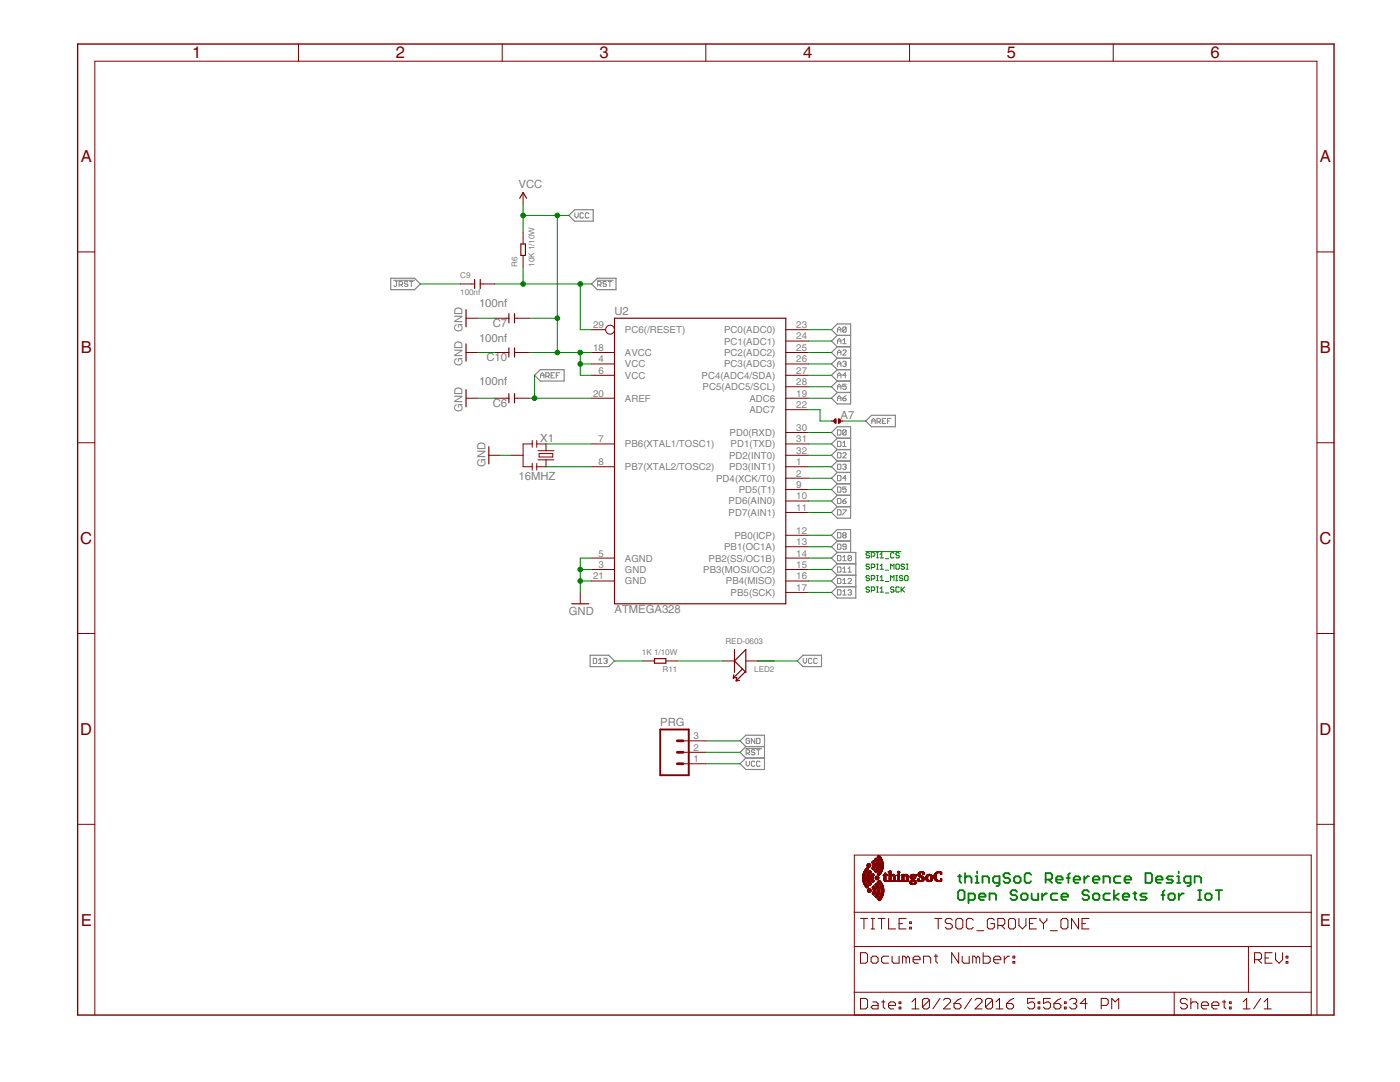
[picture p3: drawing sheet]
<svg xmlns="http://www.w3.org/2000/svg" width="279mm" height="216mm" viewBox="0 0 279 216" stroke-linecap="round" stroke-linejoin="round" font-family="sans-serif">
<defs><g id="words">
<g font-size="3.8" fill="#800000">
<text x="38.3" y="11.7">1</text>
<text x="79" y="11.7">2</text>
<text x="119.6" y="11.7">3</text>
<text x="160.3" y="11.7">4</text>
<text x="200.9" y="11.7">5</text>
<text x="241.6" y="11.7">6</text>
<text x="16.1" y="32.4">A</text>
<text x="263.4" y="32.4">A</text>
<text x="16.1" y="70.5">B</text>
<text x="263.4" y="70.5">B</text>
<text x="16" y="108.5">C</text>
<text x="263.3" y="108.5">C</text>
<text x="16" y="146.6">D</text>
<text x="263.3" y="146.6">D</text>
<text x="16.1" y="184.7">E</text>
<text x="263.4" y="184.7">E</text>
</g>
<g font-size="2.6" fill="#808080">
<text x="103.5" y="37.5">VCC</text>
<text x="95.6" y="61.3">100nf</text>
<text x="98.3" y="65.2">C7</text>
<text x="122.6" y="62.8">U2</text>
<text x="92.3" y="66.2" transform="rotate(-90 92.3 66.2)">GND</text>
<text x="95.6" y="68.2">100nf</text>
<text x="92.3" y="73.1" transform="rotate(-90 92.3 73.1)">GND</text>
<text x="95.6" y="76.8">100nf</text>
<text x="97.1" y="72">C10</text>
<text x="92.3" y="82.2" transform="rotate(-90 92.3 82.2)">GND</text>
<text x="98.3" y="81.2">C6</text>
<text x="167.8" y="83.6">A7</text>
<text x="107.8" y="88.1">X1</text>
<text x="96.9" y="93.1" transform="rotate(-90 96.9 93.1)">GND</text>
<text x="103.5" y="95.9">16MHZ</text>
<text x="113.5" y="122.8">GND</text>
<text x="122.6" y="122.3">ATMEGA328</text>
<text x="131.8" y="144.9">PRG</text>
</g>
<g font-size="2.2" fill="#808080">
<text x="118.4" y="65.5">29</text>
<text x="158.9" y="65.5">23</text>
<text x="118.4" y="70">18</text>
<text x="124.7" y="71">AVCC</text>
<text x="124.7" y="66.5">PC6(/RESET)</text>
<text x="144.5" y="71">PC2(ADC2)</text>
<text x="144.5" y="68.8">PC1(ADC1)</text>
<text x="144.5" y="66.5">PC0(ADC0)</text>
<text x="158.9" y="70">25</text>
<text x="158.9" y="67.7">24</text>
<text x="119.5" y="72.3">4</text>
<text x="119.5" y="74.6">6</text>
<text x="124.7" y="73.3">VCC</text>
<text x="124.7" y="75.6">VCC</text>
<text x="140" y="75.6">PC4(ADC4/SDA)</text>
<text x="140.2" y="77.9">PC5(ADC5/SCL)</text>
<text x="144.5" y="73.3">PC3(ADC3)</text>
<text x="158.9" y="76.9">28</text>
<text x="158.9" y="74.6">27</text>
<text x="158.9" y="72.3">26</text>
<text x="118.4" y="79.1">20</text>
<text x="124.7" y="80.1">AREF</text>
<text x="149.6" y="82.4">ADC7</text>
<text x="149.6" y="80.1">ADC6</text>
<text x="158.9" y="81.4">22</text>
<text x="158.9" y="79.1">19</text>
<text x="119.5" y="88.3">7</text>
<text x="124.7" y="89.3">PB6(XTAL1/TOSC1)</text>
<text x="145.6" y="87">PD0(RXD)</text>
<text x="145.8" y="89.3">PD1(TXD)</text>
<text x="158.9" y="88.3">31</text>
<text x="158.9" y="86">30</text>
<text x="119.5" y="92.8">8</text>
<text x="124.7" y="93.8">PB7(XTAL2/TOSC2)</text>
<text x="145.5" y="93.8">PD3(INT1)</text>
<text x="145.5" y="91.5">PD2(INT0)</text>
<text x="158.9" y="95.1">2</text>
<text x="158.9" y="92.8">1</text>
<text x="158.9" y="90.5">32</text>
<text x="142.9" y="96.1">PD4(XCK/T0)</text>
<text x="145.4" y="100.7">PD6(AIN0)</text>
<text x="147.4" y="98.4">PD5(T1)</text>
<text x="158.9" y="101.9">11</text>
<text x="158.9" y="99.7">10</text>
<text x="158.9" y="97.4">9</text>
<text x="145.4" y="102.9">PD7(AIN1)</text>
<text x="146.6" y="107.5">PB0(ICP)</text>
<text x="158.9" y="106.5">12</text>
<text x="119.5" y="113.3">3</text>
<text x="119.5" y="111">5</text>
<text x="124.7" y="112.1">AGND</text>
<text x="141.4" y="112.1">PB2(SS/OC1B)</text>
<text x="144.5" y="109.8">PB1(OC1A)</text>
<text x="158.9" y="113.3">15</text>
<text x="158.9" y="111">14</text>
<text x="158.9" y="108.8">13</text>
<text x="118.4" y="115.6">21</text>
<text x="124.7" y="114.3">GND</text>
<text x="124.7" y="116.6">GND</text>
<text x="140.4" y="114.3">PB3(MOSI/OC2)</text>
<text x="144.9" y="116.6">PB4(MISO)</text>
<text x="145.8" y="118.9">PB5(SCK)</text>
<text x="158.9" y="117.9">17</text>
<text x="158.9" y="115.6">16</text>
<text x="138.4" y="149.8">2</text>
<text x="138.4" y="147.5">3</text>
<text x="138.4" y="152.1">1</text>
</g>
<g font-size="1.9" fill="#808080">
<text x="103.3" y="53.2" transform="rotate(-90 103.3 53.2)">R6</text>
<text x="106.7" y="53.2" transform="rotate(-90 106.7 53.2)">10K 1/10W</text>
<text x="91.9" y="58.9">100nf</text>
<text x="91.9" y="55.5">C9</text>
<text x="128.1" y="130.7">1K 1/10W</text>
<text x="144.8" y="128.5">RED-0603</text>
<text x="132.2" y="134.2">R11</text>
<text x="150.5" y="134.2">LED2</text>
</g>
</g></defs>
<g fill="none" stroke="#808080" stroke-width=".23">
<path d="M78 55.5h4.7l1.2 1.2-1.2 1.1h-4.7zM113.5 43l1.2-1.2h3.7v2.3h-3.7zM118.1 56.7l1.1-1.2h3.7v2.3h-3.7zM106.7 74.9l1.1-1.1h4.8v2.2h-4.8zM167.1 73.8h2.7M167.1 76h2.7M167.1 76l-1.2 1.2 1.2 1.1M167.1 66.9l-1.2-1.1 1.2-1.2h2.7v16h-2.7l-1.2-1.1 1.2-1.2M167.1 78.3h2.7M167.1 73.8l-1.2 1.1 1.2 1.1M167.1 71.5l-1.2 1.1 1.2 1.2M167.1 71.5h2.7"/>
<path d="M167.1 69.2l-1.2 1.1 1.2 1.2M167.1 69.2h2.7M167.1 66.9l-1.2 1.2 1.2 1.1M167.1 66.9h2.7M167.1 89.7l-1.2 1.1 1.2 1.2M167.1 87.4l-1.2-1.1 1.2-1.1h2.7v18.2h-2.7l-1.2-1.1 1.2-1.2M167.1 98.8l-1.2 1.2 1.2 1.1M167.1 98.8h2.7M167.1 96.5l-1.2 1.2 1.2 1.1M167.1 96.5h2.7M167.1 94.3l-1.2 1.1 1.2 1.1M167.1 94.3h2.7"/>
<path d="M167.1 92l-1.2 1.1 1.2 1.2M167.1 92h2.7M167.1 89.7h2.7M167.1 87.4h2.7M167.1 87.4l-1.2 1.2 1.2 1.1M172.8 84l1.1-1.1h4.8v2.3h-4.8zM167.1 110.2h3.7v9.1h-3.7l-1.2-1.1 1.2-1.1M167.1 117.1h3.7M167.1 114.8l-1.2 1.1 1.2 1.2M167.1 114.8h3.7M167.1 112.5l-1.2 1.1 1.2 1.2M167.1 112.5h3.7"/>
<path d="M167.1 110.2l-1.2 1.2 1.2 1.1M167.1 107.9l-1.2 1.2 1.2 1.1M167.1 107.9h2.7M167.1 107.9l-1.2-1.1 1.2-1.1h2.7v4.5M167.1 101.1h2.7M117.8 130.7h3.7l1.1 1.2-1.1 1.1h-3.7zM159.1 131.9l1.2-1.2h3.7v2.3h-3.7zM148.8 149l-1.1-1.2 1.1-1.1h3.8v6.8h-3.8l-1.1-1.1 1.1-1.1M148.8 149h3.8M148.8 151.3h3.8M148.8 149l-1.1 1.1 1.1 1.2"/>
</g>
<g fill="none" stroke="#808080" stroke-width=".2">
<path d="M78.5 55.9h4.2M79 56.2h.3M79.1 56.2v.8l-.1 .2-.4-.2M79.7 56.8h.5l.1-.1v-.4l-.1-.1h-.5v1M80 56.8l.3 .4M81.4 56.3l-.2-.1h-.3l-.2 .1 .2 .4h.3l.2 .1-.2 .4h-.3l-.2-.2M81.7 56.2h.7M82.1 56.2v1M114.7 42.5v.7l.4 .3 .3-.3v-.7M116.4 42.7l-.1-.2h-.4l-.1 .2v.6l.1 .2h.4l.1-.2M117.5 42.7l-.2-.2h-.3l-.2 .2v.6l.2 .2h.3l.2-.2M119.2 55.9h3.2"/>
<path d="M119.3 56.8h.5l.2-.1v-.4l-.2-.1h-.5v1M119.6 56.8l.4 .4M121 56.3l-.2-.1h-.3l-.2 .1 .2 .4h.3l.2 .1-.2 .4h-.3l-.2-.2M121.4 56.2h.6M121.7 56.2v1M107.9 75.4v-.7l.3-.3 .4 .3v.7M107.9 74.9h.7M108.9 75.1h.5l.2-.2v-.4l-.2-.1h-.5v1M109.3 75.1l.3 .3M110 74.9h.3M110.7 74.4h-.7v1h.7M111 74.9h.4"/>
<path d="M111.7 74.4h-.7v1M167.1 74.9h.7M167.1 77.7v-.7l.4-.3 .3 .3v.7M167.1 66.3v-.7l.4-.3 .3 .3v.7M167.1 68.6v-.7l.4-.4 .3 .4v.7M167.1 70.8v-.6l.4-.4 .3 .4v.6M167.1 73.1v-.6l.4-.4 .3 .4v.6M167.1 75.4v-.7l.4-.3 .3 .3v.7M167.1 80v-.7l.4-.3 .3 .3v.7M167.1 77.2h.7M167.1 72.6h.7M167.1 70.3h.7"/>
<path d="M167.1 68.1h.7M167.1 65.8h.7M167.1 79.5h.7M168.2 67.9l.3-.4v1.1M168.2 70l.2-.2h.3l.2 .2v.2l-.7 .6h.7M168.2 72.3l.2-.2h.3l.2 .2-.2 .3M168.2 79.5h.5l.2 .3-.2 .2h-.3l-.2-.2zM168.2 68.6h.7M168.5 72.6h.2M168.7 72.6l.2 .2-.2 .3h-.3l-.2-.1M168.9 74.9h-.7l.5-.5v1M168.9 65.4v.7l-.2 .2h-.3l-.2-.2"/>
<path d="M168.9 76.7h-.7v.5l.5-.2 .2 .2v.3l-.2 .2h-.3l-.2-.2M168.9 65.4l-.2-.1h-.3l-.2 .1v.7M168.9 65.4l-.7 .7M168.9 79l-.7 .5M167.1 92.6h.6l.1 .2v.7l-.1 .1h-.6zM167.1 85.8h.6l.1 .2v.6l-.1 .2h-.6zM167.1 88.1h.6l.1 .1v.7l-.1 .2h-.6zM167.1 90.3h.6l.1 .2v.7l-.1 .2h-.6zM167.1 94.9h.6l.1 .2v.7l-.1 .1h-.6zM167.1 97.2h.6l.1 .1v.7l-.1 .2h-.6zM167.1 99.5h.6l.1 .1v.7l-.1 .2h-.6zM168.2 88.4l.3-.3v1"/>
<path d="M168.2 90.5l.2-.2h.3l.2 .2v.2l-.7 .7h.7M168.2 92.8l.2-.2h.3l.2 .2-.2 .3M168.2 100h.5l.2 .3-.2 .2h-.3l-.2-.2zM168.2 89.1h.7M168.5 93.1h.2M168.7 93.1l.2 .2-.2 .3h-.3l-.2-.1M168.9 86v.6l-.2 .2h-.3l-.2-.2M168.9 97.2h-.7v.5l.3-.2 .4 .2v.3l-.2 .2h-.3l-.2-.2M168.9 86l-.2-.2h-.3l-.2 .2v.6M168.9 95.4h-.7l.5-.5v1M168.9 99.5l-.7 .5M168.9 86l-.7 .6"/>
<path d="M174 84.5v-.7l.3-.3 .4 .3v.7M174 84h.7M175 84.2h.5l.2-.2v-.3l-.2-.2h-.5v1M175.4 84.2l.3 .3M176.1 84h.3M176.8 83.5h-.7v1h.7M177.1 84h.4M177.8 83.5h-.7v1M167.1 101.7h.6l.1 .2v.7l-.1 .2h-.6zM167.1 106.3h.6l.1 .2v.6l-.1 .2h-.6zM167.1 108.6h.6l.1 .2v.6l-.1 .2h-.6zM167.1 110.8h.6l.1 .2v.7l-.1 .2h-.6z"/>
<path d="M167.1 113.1h.6l.1 .2v.7l-.1 .2h-.6zM167.1 115.4h.6l.1 .2v.7l-.1 .1h-.6zM167.1 117.7h.6l.1 .2v.7l-.1 .1h-.6zM168.2 118.7h.7M168.2 118l.3-.3v1M168.2 111.2l.3-.4v1.1M168.2 113.5l.3-.4v1.1M168.2 115.8l.3-.4v1M168.2 116.4h.7M168.2 114.2h.7M168.2 111.9h.7M168.2 101.7h.7v.2l-.7 .7v.2"/>
<path d="M168.4 106.8l-.2-.2 .2-.3h.3l.2 .2-.2 .3M168.4 106.8l-.2 .2 .2 .3h.3l.2-.2-.2-.3M168.4 106.8h.3M168.9 109.1h-.5l-.2-.2 .2-.3h.3l.2 .2v.6l-.2 .2h-.3l-.2-.2M169.2 117.9l.2-.2h.4l.1 .2-.1 .3M169.2 115.6l.2-.2h.4l.1 .2v.2l-.7 .6h.7M169.2 114.2h.7M169.2 113.5l.4-.4v1.1M169.6 118.2h.2M169.8 118.2l.1 .2-.1 .3h-.4l-.2-.1M169.9 111v.7l-.1 .2h-.4l-.2-.2M169.9 111l-.1-.2h-.4l-.2 .2v.7"/>
<path d="M169.9 111l-.7 .7M118.4 131.4h.5l.2 .1v.7l-.2 .2h-.5zM119.4 132.4h.7M119.4 131.7l.4-.3v1M120.5 131.5l.2-.1h.3l.2 .1-.2 .4M120.8 131.9h.2M121 131.9l.2 .2-.2 .3h-.3l-.2-.2M160.3 131.4v.7l.4 .3 .3-.3v-.7M162 131.5l-.1-.1h-.4l-.1 .1v.7l.1 .2h.4l.1-.2M163.1 131.5l-.2-.1h-.3l-.2 .1v.7l.2 .2h.3l.2-.2M148.8 149.4h3.2M148.9 150.3h.5l.2-.2v-.3l-.2-.2h-.5v1"/>
<path d="M148.9 151.9v.7l.3 .3 .4-.3v-.7M149.2 150.3l.4 .3M149.6 147.5l-.2-.2h-.3l-.2 .2v.7l.2 .2h.3l.2-.2v-.4h-.4M150.6 147.3v1.1l-.7-1.1v1.1M150.6 149.8l-.1-.2h-.4l-.2 .2 .2 .3h.4l.1 .2-.1 .3h-.4l-.2-.1M150.6 152.1l-.1-.2h-.4l-.2 .2v.6l.2 .2h.4l.1-.2M151 147.3h.5l.2 .2v.7l-.2 .2h-.5zM151 149.6h.7M151.3 149.6v1M151.7 152.1l-.2-.2h-.3l-.2 .2v.6l.2 .2h.3l.2-.2"/>
</g>
<g fill="none" stroke="#800000" stroke-width=".2">
<path d="M59.6 8.8v3.4M100.2 8.8v3.4M140.9 8.8v3.4M181.5 8.8v3.4M222.2 8.8v3.4M104.4 38.4v2.3M15.5 50.3h3.4M91.9 56.7h2.8M95.8 56.7h2.9M104.4 46.4v2.3M104.4 51v2.2M262.8 50.3h3.4"/>
<path d="M93 70.3h2.3M93 79.5h2.3M93 63.5h2.3M98.7 70.3h2.9M98.7 79.5h2.9M98.7 63.5h2.9M102.7 70.3h2.8M102.7 79.5h2.8M102.7 63.5h2.8M118.1 70.3h4.5M118.1 79.5h4.5M118.1 72.6h4.5"/>
<path d="M118.1 74.9h4.5M118.1 65.8h2.8M156.8 70.3h4.6M156.8 79.5h4.6M156.8 72.6h4.6M156.8 74.9h4.6M156.8 77.2h4.6M156.8 68.1h4.6M156.8 65.8h4.6M15.5 88.3h3.4M97.6 90.8h2.2M102.1 90.8h2.3"/>
<path d="M106.2 88.6h-1.8v4.5h1.8M106.2 87.9v1.4M106.2 92.5v1.3M107.1 88.6h1.9v1.3M107.1 87.9v1.4M107.1 92.5v1.3M107.4 89.9h3.2M107.4 91.8h3.2M107.6 90.5h2.7v.7h-2.7zM109 91.8v1.3h-1.9M118.1 88.6h4.5M118.1 93.1h4.5"/>
<path d="M156.8 88.6h4.6M156.8 93.1h4.6M156.8 90.8h4.6M156.8 100h4.6M156.8 97.7h4.6M156.8 95.4h4.6M156.8 86.3h4.6M156.8 81.7h4.6M262.8 88.3h3.4M115.8 118.2v2.3M118.1 113.6h4.5M118.1 115.9h4.5"/>
<path d="M118.1 111.4h4.5M156.8 118.2h4.6M156.8 113.6h4.6M156.8 115.9h4.6M156.8 111.4h4.6M156.8 109.1h4.6M156.8 106.8h4.6M156.8 102.3h4.6M15.5 126.4h3.4M128.3 131.9h2.3M132.9 131.9h2.3M144.3 131.9h2.3"/>
<path d="M148.8 131.9h2.3M262.8 126.4h3.4M136.3 152.4h4.6M136.3 150.1h4.6M136.3 147.8h4.6M15.5 164.5h3.4M170.5 170.6h91.2v31.9h-91.2zM262.8 164.5h3.4M170.5 188.9h91.2M170.5 198h91.2M170.5 182h91.2M171.7 190.1h1.1l.3 .3v1.5l-.3 .3h-1.1z"/>
<path d="M171.7 199.2h1.1l.3 .4v1.4l-.3 .3h-1.1zM171.7 183.3h1.4M172.4 183.3v2.1M173.8 183.3h.7M173.8 185.4h.7M174.2 199.9h.7l.3 .4v1h-1l-.4-.3 .4-.4h1M174.2 190.8h.7l.3 .4v.7l-.3 .3h-.7l-.4-.3v-.7zM174.2 183.3v2.1M175.2 183.3h1.4M175.9 199.9h.7M175.9 183.3v2.1M176.3 199.6v1.4l.3 .3"/>
<path d="M177.3 183.3v2.1h1.4M177.3 190.8h-1l-.4 .4v.7l.4 .3h1M178 190.8v1.1l.4 .3h1v-1.4M179.4 199.9h.4v.4h-.4zM179.4 184.3h.7M180.8 183.3h-1.4v2.1h1.4M180.8 191.2l-.3-.4h-.4v1.4M180.8 191.2l.4-.4 .3 .4v1M180.8 191.2v1M181.5 185h.4v.4h-.4zM181.5 184h.4v.3h-.4zM182 199.9l.7-.7v2.1"/>
<path d="M182.2 191.5h1.4v-.3l-.3-.4h-.7l-.4 .4v.7l.4 .3h.7M184.3 192.2v-1.4h1.1l.3 .4v1M185.5 199.6v1.4l-.4 .3h-.7l-.3-.3M185.5 199.6l-.4-.4h-.7l-.3 .4v1.4M185.5 199.6l-1.4 1.4M186.4 190.8h.7M186.5 183.3h1.5M186.8 190.4v1.5l.3 .3M187.2 183.3v2.1M187.6 199.2l-1.4 2.1M188.3 199.6l.3-.4h.7l.4 .4v.3l-1.4 1.4h1.4M190.1 183.6l-.4-.3h-.7l-.3 .3v.4l.3 .3h.7l.4 .4v.3l-.4 .4h-.7l-.3-.4"/>
<path d="M191.1 183.3h.7l.4 .3v1.4l-.4 .4h-.7l-.3-.4v-1.4zM191.3 190.1v2.1l-1.4-2.1v2.1M191.8 199.2l-.7 .4-.7 .7M192 190.8v1.1l.4 .3h1v-1.4M193.9 199.2l-1.4 2.1M194.2 183.6l-.3-.3h-.7l-.4 .3v1.4l.4 .4h.7l.3-.4M194.6 199.6l.3-.4h.7l.4 .4v.3l-1.4 1.4h1.4M194.8 191.2l-.3-.4h-.4v1.4M194.8 191.2v1M194.8 191.2l.4-.4 .3 .4v1M194.9 185.7h1.4M196.2 190.1v2.1h1.1l.3-.3v-.7l-.3-.4h-1.1"/>
<path d="M198.1 199.6v1.4l-.4 .3h-.7l-.3-.3M198.1 199.6l-.4-.4h-.7l-.3 .4v1.4M198.1 199.6l-1.4 1.4M198.3 191.5h1.4v-.3l-.3-.4h-.7l-.4 .4v.7l.4 .3h.7M198.4 183.6l-.3-.3h-.7l-.4 .3v1.4l.4 .4h.7l.3-.4v-.7h-.7M198.8 199.9l.7-.7v2.1M199.1 184.7h1.1l.3-.4v-.7l-.3-.3h-1.1v2.1M199.8 184.7l.7 .7M200.4 190.8v1.4M201.5 190.8h-.4l-.7 .7M201.6 183.3h.7l.3 .3v1.4l-.3 .4h-.7l-.3-.4v-1.4zM202.2 191.9h.3v.3h-.3z"/>
<path d="M202.2 190.8h.3v.4h-.3zM202.3 199.2l-.7 .4-.7 .7M203.3 183.3v1.4l.7 .7 .7-.7v-1.4M205.4 184.3h.7M206.5 199.2h-1.4v1.1l.7-.4h.3l.4 .4v.7l-.4 .3h-.7l-.3-.3M206.8 183.3h-1.4v2.1h1.4M207.2 199.9h.3v.4h-.3zM207.5 183.3v.3l.7 .7M208.2 184.3v1.1M208.9 183.3v.3l-.7 .7M209.6 199.2h-1.4v1.1l.7-.4h.4l.3 .4v.7l-.3 .3h-.7l-.4-.3M209.6 185.7h1.4"/>
<path d="M211.7 199.2l-.7 .4-.7 .7M211.7 183.6l.4-.3h.7l.3 .3v1.4l-.3 .4h-.7l-.4-.4zM212.4 199.9h.4v.4h-.4zM213.5 199.6l.3-.4h.7l.4 .4v.3l-.4 .4M215.2 183.3v2.1l-1.4-2.1v2.1M215.9 184.3h.7M217.3 183.3h-1.4v2.1h1.4M234.3 198v4.5M237 199.6l-.4-.4h-.7l-.3 .4v.3l.3 .4h.7l.4 .3v.4l-.4 .3h-.7l-.3-.3M237.7 199.2v2.1M243.9 199.9h.7M244.3 199.6v1.4l.3 .3"/>
<path d="M245.4 199.9h.3v.4h-.3zM248.1 199.9l.7-.7v2.1M249.2 188.9v9.1M250.4 191.5h1l.4-.3v-.8l-.4-.3h-1v2.1M251.1 191.5l.7 .7M251.6 199.2l-1.4 2.1M252.3 199.9l.7-.7v2.1M252.5 191.2h.7M253.9 190.1h-1.4v2.1h1.4M254.6 190.1v1.4l.7 .7 .7-.7v-1.4M256.7 191.9h.3v.3h-.3zM256.7 190.8h.3v.4h-.3z"/>
<path d="M18.9 202.5v-190.3h243.9v190.3M177.3 200.6h1.4v-.3l-.3-.4h-.7l-.4 .4v.7l.4 .3h.7M179.4 201h.4v.3h-.4zM182 201.3h1.4M190.4 200.3h1l.4 .3v.4l-.4 .3h-.7l-.3-.3zM198.8 201.3h1.4M200.9 200.3h1l.4 .3v.4l-.4 .3h-.7l-.3-.3zM207.2 201h.3v.3h-.3zM210.3 200.3h1.1l.3 .3v.4l-.3 .3h-.7l-.4-.3zM212.4 201h.4v.3h-.4zM214.2 200.3h.3M214.5 200.3l.4 .3v.4l-.4 .3h-.7l-.3-.3"/>
<path d="M217 200.3h-1.4l1-1.1v2.1M219.8 200.6h1l.4-.3v-.7l-.4-.4h-1v2.1M221.9 201.3v-2.1l.7 .7 .7-.7v2.1M237.7 200.3l.3-.4h.7l.4 .4v1M239.8 200.6h1.4v-.3l-.4-.4h-.7l-.3 .4v.7l.3 .3h.7M241.9 200.6h1.3v-.3l-.3-.4h-.7l-.3 .4v.7l.3 .3h.7M245.4 201h.3v.3h-.3zM248.1 201.3h1.4M252.3 201.3h1.4"/>
<circle cx="121.8" cy="65.8" r=".89"/>
</g>
<path d="M15.5 8.8h250.7v193.7h-250.7z" fill="none" stroke="#800000" stroke-width=".28"/>
<g fill="#800000" stroke="#800000" stroke-width=".2">
<path d="M175.4 179.7h.2z"/>
<path d="M175.4 179.6l.2 .1z"/>
<path d="M175.3 179.6h.3z"/>
<path d="M175.3 179.6h.4z"/>
<path d="M175.3 179.5l.4 .1z"/>
<path d="M175.3 179.5h.4z"/>
<path d="M175.2 179.5h.5z"/>
<path d="M175.2 179.5h.6z"/>
<path d="M175.2 179.4l.6 .1z"/>
<path d="M175.2 179.4h.6z"/>
<path d="M175.2 179.3l.7 .1z"/>
<path d="M175.2 179.3h.7z"/>
<path d="M175.3 179.3h.6z"/>
<path d="M175.3 179.2l.6 .1z"/>
<path d="M175.3 179.2h.7z"/>
<path d="M175.4 179.2h.6z"/>
<path d="M175.4 179.1l.6 .1z"/>
<path d="M174.9 179.1l.1 .1z"/>
<path d="M174.8 179.1h.2z"/>
<path d="M175.4 179.1h.6z"/>
<path d="M174.8 179l.2 .1z"/>
<path d="M175.4 179l.6 .1z"/>
<path d="M174.8 179l.3 .1z"/>
<path d="M175.5 179l.6 .1z"/>
<path d="M174.8 179h.3z"/>
<path d="M175.5 179h.5z"/>
<path d="M174.7 179h.4z"/>
<path d="M175.5 179h.6z"/>
<path d="M174.7 178.9l.5 .1z"/>
<path d="M175.5 178.9l.6 .1z"/>
<path d="M174.7 178.9h.5z"/>
<path d="M175.5 178.9h.6z"/>
<path d="M174.6 178.9h.6z"/>
<path d="M175.6 178.9h.5z"/>
<path d="M174.6 178.8l.6 .1z"/>
<path d="M175.6 178.8l.5 .1z"/>
<path d="M174.6 178.8h.6z"/>
<path d="M175.6 178.8h.5z"/>
<path d="M174.6 178.8h.7z"/>
<path d="M175.6 178.8h.6z"/>
<path d="M174.7 178.8h.6z"/>
<path d="M174.7 178.7l.6 .1z"/>
<path d="M175.6 178.7l.6 .1z"/>
<path d="M174.8 178.7h.5z"/>
<path d="M175.7 178.7h.5z"/>
<path d="M174.8 178.6l.5 .1z"/>
<path d="M175.7 178.6l.5 .1z"/>
<path d="M174.8 178.6h.5z"/>
<path d="M175.7 178.6h.5z"/>
<path d="M174.3 178.5l.1 .1z"/>
<path d="M174.8 178.5l.6 .1z"/>
<path d="M175.7 178.5l.6 .1z"/>
<path d="M174.9 178.5l.5 .1z"/>
<path d="M174.2 178.5h.3z"/>
<path d="M174.8 178.5h.6z"/>
<path d="M175.7 178.5h.6z"/>
<path d="M174.9 178.5h.5z"/>
<path d="M174.2 178.4l.3 .1z"/>
<path d="M174.9 178.4l.5 .1z"/>
<path d="M175.8 178.4l.5 .1z"/>
<path d="M174.1 178.4h.5z"/>
<path d="M174.9 178.4h.5z"/>
<path d="M175.8 178.4h.5z"/>
<path d="M174.9 178.4h.6z"/>
<path d="M174.1 178.3l.5 .1z"/>
<path d="M174.9 178.3l.6 .1z"/>
<path d="M175.8 178.3l.5 .1z"/>
<path d="M174.1 178.3h.5z"/>
<path d="M175 178.3h.5z"/>
<path d="M175.8 178.3h.5z"/>
<path d="M174.1 178.2l.5 .1z"/>
<path d="M175 178.2l.5 .1z"/>
<path d="M175.8 178.2l.5 .1z"/>
<path d="M174.1 178.2h.5z"/>
<path d="M175 178.2h.5z"/>
<path d="M175.8 178.2h.5z"/>
<path d="M174.1 178.2h.6z"/>
<path d="M174.1 178.1l.6 .1z"/>
<path d="M175 178.1l.5 .1z"/>
<path d="M175.9 178.1l.4 .1z"/>
<path d="M174.2 178.1l.5 .1z"/>
<path d="M175.9 178.1l.5 .1z"/>
<path d="M174.2 178.1h.5z"/>
<path d="M175 178.1h.5z"/>
<path d="M175.9 178.1h.5z"/>
<path d="M174.2 178l.5 .1z"/>
<path d="M175 178l.5 .1z"/>
<path d="M175.9 178l.5 .1z"/>
<path d="M173.4 178l.2 .1z"/>
<path d="M173.3 178h.3z"/>
<path d="M174.2 178h.5z"/>
<path d="M175 178h.5z"/>
<path d="M175.9 178h.5z"/>
<path d="M173.3 178h.4z"/>
<path d="M173.2 177.9l.5 .1z"/>
<path d="M174.3 177.9l.4 .1z"/>
<path d="M175 177.9l.5 .1z"/>
<path d="M175.9 177.9l.5 .1z"/>
<path d="M175 177.9l.6 .1z"/>
<path d="M173.2 177.9h.6z"/>
<path d="M174.3 177.9h.4z"/>
<path d="M175 177.9h.6z"/>
<path d="M175.9 177.9h.5z"/>
<path d="M175.1 177.9h.5z"/>
<path d="M174.3 177.9h.5z"/>
<path d="M173.1 177.8l.7 .1z"/>
<path d="M174.3 177.8l.5 .1z"/>
<path d="M175.1 177.8l.5 .1z"/>
<path d="M175.9 177.8l.5 .1z"/>
<path d="M173.1 177.8h.7z"/>
<path d="M174.3 177.8h.5z"/>
<path d="M175.1 177.8h.5z"/>
<path d="M175.9 177.8h.5z"/>
<path d="M173.1 177.7l.7 .1z"/>
<path d="M174.3 177.7l.5 .1z"/>
<path d="M175.1 177.7l.5 .1z"/>
<path d="M175.9 177.7l.5 .1z"/>
<path d="M173.1 177.7h.7z"/>
<path d="M174.3 177.7h.5z"/>
<path d="M175.1 177.7h.5z"/>
<path d="M175.9 177.7h.5z"/>
<path d="M173.1 177.7h.8z"/>
<path d="M173.1 177.6l.7 .1z"/>
<path d="M174.3 177.6l.5 .1z"/>
<path d="M175.1 177.6l.5 .1z"/>
<path d="M175.9 177.6l.5 .1z"/>
<path d="M173.1 177.6h.7z"/>
<path d="M174.3 177.6h.5z"/>
<path d="M175.1 177.6h.5z"/>
<path d="M175.9 177.6h.5z"/>
<path d="M173.1 177.5l.7 .1z"/>
<path d="M174.3 177.5l.5 .1z"/>
<path d="M175.1 177.5l.5 .1z"/>
<path d="M175.9 177.5l.5 .1z"/>
<path d="M173.2 177.5h.6z"/>
<path d="M174.3 177.5h.5z"/>
<path d="M175.1 177.5h.5z"/>
<path d="M175.9 177.5h.5z"/>
<path d="M174.3 177.5h.4z"/>
<path d="M173.2 177.4l.6 .1z"/>
<path d="M174.3 177.4l.4 .1z"/>
<path d="M175.1 177.4l.5 .1z"/>
<path d="M175.9 177.4l.5 .1z"/>
<path d="M173.2 177.4l.5 .1z"/>
<path d="M175 177.4l.6 .1z"/>
<path d="M173.2 177.4h.5z"/>
<path d="M174.3 177.4h.4z"/>
<path d="M175 177.4h.6z"/>
<path d="M175.9 177.4h.5z"/>
<path d="M173.3 177.4h.4z"/>
<path d="M174.2 177.4h.5z"/>
<path d="M173.3 177.4h.3z"/>
<path d="M175 177.4h.5z"/>
<path d="M173.4 177.3l.2 .1z"/>
<path d="M174.2 177.3l.5 .1z"/>
<path d="M175 177.3l.5 .1z"/>
<path d="M175.9 177.3l.5 .1z"/>
<path d="M174.2 177.3h.5z"/>
<path d="M175 177.3h.5z"/>
<path d="M175.9 177.3h.5z"/>
<path d="M174.2 177.2l.5 .1z"/>
<path d="M175 177.2l.5 .1z"/>
<path d="M175.9 177.2l.4 .1z"/>
<path d="M174.1 177.2l.6 .1z"/>
<path d="M174.1 177.2h.5z"/>
<path d="M175 177.2h.5z"/>
<path d="M175.8 177.2h.5z"/>
<path d="M174.1 177.2h.6z"/>
<path d="M174.1 177.1l.5 .1z"/>
<path d="M175 177.1l.5 .1z"/>
<path d="M175.8 177.1l.5 .1z"/>
<path d="M173 177.1l.1 .1z"/>
<path d="M172.9 177.1h.2z"/>
<path d="M174.1 177.1h.5z"/>
<path d="M175 177.1h.5z"/>
<path d="M175.8 177.1h.5z"/>
<path d="M172.8 177l.4 .1z"/>
<path d="M174.1 177l.5 .1z"/>
<path d="M175 177l.5 .1z"/>
<path d="M175.8 177l.5 .1z"/>
<path d="M174.9 177l.6 .1z"/>
<path d="M172.8 177h.4z"/>
<path d="M174.1 177h.5z"/>
<path d="M174.9 177h.6z"/>
<path d="M175.8 177h.5z"/>
<path d="M174.9 177h.5z"/>
<path d="M172.8 177h.5z"/>
<path d="M174.2 177h.3z"/>
<path d="M172.8 176.9l.5 .1z"/>
<path d="M174.2 176.9l.3 .1z"/>
<path d="M174.9 176.9l.5 .1z"/>
<path d="M175.7 176.9l.6 .1z"/>
<path d="M172.7 176.9h.6z"/>
<path d="M174.2 176.9h.3z"/>
<path d="M174.9 176.9h.5z"/>
<path d="M175.7 176.9h.6z"/>
<path d="M172.7 176.8l.6 .1z"/>
<path d="M174.3 176.8l.2 .1z"/>
<path d="M174.9 176.8l.5 .1z"/>
<path d="M175.7 176.8l.6 .1z"/>
<path d="M175.7 176.8l.5 .1z"/>
<path d="M172.7 176.8h.6z"/>
<path d="M174.3 176.8h.1z"/>
<path d="M174.9 176.8h.5z"/>
<path d="M175.7 176.8h.5z"/>
<path d="M174.8 176.8h.5z"/>
<path d="M172.7 176.8h.5z"/>
<path d="M172.6 176.7l.6 .1z"/>
<path d="M174.8 176.7l.5 .1z"/>
<path d="M175.7 176.7l.5 .1z"/>
<path d="M172.6 176.7h.6z"/>
<path d="M174.8 176.7h.5z"/>
<path d="M175.7 176.7h.5z"/>
<path d="M174.7 176.7h.6z"/>
<path d="M172.6 176.6l.5 .1z"/>
<path d="M174.7 176.6l.6 .1z"/>
<path d="M175.7 176.6l.5 .1z"/>
<path d="M175.6 176.6l.6 .1z"/>
<path d="M172.6 176.6h.5z"/>
<path d="M173.5 176.6h.2z"/>
<path d="M174.6 176.6h.7z"/>
<path d="M175.6 176.6h.5z"/>
<path d="M172.5 176.6h.6z"/>
<path d="M174.6 176.6h.6z"/>
<path d="M172.5 176.5l.6 .1z"/>
<path d="M173.5 176.5l.2 .1z"/>
<path d="M174.6 176.5l.6 .1z"/>
<path d="M175.6 176.5l.5 .1z"/>
<path d="M172.5 176.5h.5z"/>
<path d="M173.4 176.5h.3z"/>
<path d="M174.6 176.5h.6z"/>
<path d="M175.6 176.5h.5z"/>
<path d="M173.4 176.5h.4z"/>
<path d="M182 176.5h.3z"/>
<path d="M172.5 176.4l.5 .1z"/>
<path d="M173.4 176.4l.4 .1z"/>
<path d="M174.7 176.4l.5 .1z"/>
<path d="M175.5 176.4l.6 .1z"/>
<path d="M181.9 176.4l.5 .1z"/>
<path d="M172.4 176.4l.6 .1z"/>
<path d="M181.8 176.4l.7 .1z"/>
<path d="M172.5 176.4h.5z"/>
<path d="M173.4 176.4h.4z"/>
<path d="M174.7 176.4h.4z"/>
<path d="M175.5 176.4h.6z"/>
<path d="M181.8 176.4h.8z"/>
<path d="M172.4 176.4h.6z"/>
<path d="M173.3 176.4h.5z"/>
<path d="M175.5 176.4h.5z"/>
<path d="M173.4 176.4h.5z"/>
<path d="M174.8 176.4h.3z"/>
<path d="M181.7 176.4h1z"/>
<path d="M172.4 176.3l.6 .1z"/>
<path d="M173.3 176.3l.6 .1z"/>
<path d="M174.8 176.3l.3 .1z"/>
<path d="M175.5 176.3l.5 .1z"/>
<path d="M181.7 176.3l1 .1z"/>
<path d="M172.4 176.3l.5 .1z"/>
<path d="M174.8 176.3l.2 .1z"/>
<path d="M175.4 176.3l.6 .1z"/>
<path d="M181.7 176.3l.4 .1z"/>
<path d="M182.4 176.3l.3 .1z"/>
<path d="M172.4 176.3h.5z"/>
<path d="M173.3 176.3h.6z"/>
<path d="M174.8 176.3h.2z"/>
<path d="M175.5 176.3h.5z"/>
<path d="M181.7 176.3h.4z"/>
<path d="M182.4 176.3h.4z"/>
<path d="M175.4 176.3h.6z"/>
<path d="M181.6 176.3h.5z"/>
<path d="M182.5 176.3h.3z"/>
<path d="M172.4 176.2l.5 .1z"/>
<path d="M173.2 176.2l.7 .1z"/>
<path d="M174.9 176.2l.1 .1z"/>
<path d="M175.4 176.2l.6 .1z"/>
<path d="M181.6 176.2l.4 .1z"/>
<path d="M182.5 176.2l.3 .1z"/>
<path d="M173.2 176.2l.6 .1z"/>
<path d="M172.3 176.2h.5z"/>
<path d="M173.2 176.2h.6z"/>
<path d="M175.4 176.2h.6z"/>
<path d="M181.6 176.2h.4z"/>
<path d="M182.5 176.2h.4z"/>
<path d="M175.3 176.2h.6z"/>
<path d="M172.3 176.1l.5 .1z"/>
<path d="M173.2 176.1l.6 .1z"/>
<path d="M175.3 176.1l.6 .1z"/>
<path d="M181.6 176.1l.4 .1z"/>
<path d="M182.5 176.1l.4 .1z"/>
<path d="M173.2 176.1l.5 .1z"/>
<path d="M182.6 176.1l.3 .1z"/>
<path d="M172.3 176.1h.5z"/>
<path d="M173.2 176.1h.5z"/>
<path d="M175.3 176.1h.6z"/>
<path d="M181.6 176.1h.3z"/>
<path d="M182.6 176.1h.3z"/>
<path d="M175.2 176.1h.7z"/>
<path d="M172.3 176l.5 .1z"/>
<path d="M173.1 176l.6 .1z"/>
<path d="M175.2 176l.7 .1z"/>
<path d="M181.6 176l.3 .1z"/>
<path d="M182.6 176l.3 .1z"/>
<path d="M174.1 176l.1 .1z"/>
<path d="M175.2 176l.6 .1z"/>
<path d="M172.3 176h.5z"/>
<path d="M173.1 176h.6z"/>
<path d="M174.1 176h.1z"/>
<path d="M175.2 176h.6z"/>
<path d="M181.6 176h.3z"/>
<path d="M182.5 176h.4z"/>
<path d="M174 176h.2z"/>
<path d="M172.3 175.9l.5 .1z"/>
<path d="M173.1 175.9l.5 .1z"/>
<path d="M174 175.9l.3 .1z"/>
<path d="M175.2 175.9l.6 .1z"/>
<path d="M181.6 175.9l.3 .1z"/>
<path d="M182.5 175.9l.4 .1z"/>
<path d="M175.2 175.9l.5 .1z"/>
<path d="M181.6 175.9l.4 .1z"/>
<path d="M172.3 175.9h.5z"/>
<path d="M173.1 175.9h.5z"/>
<path d="M174 175.9h.3z"/>
<path d="M175.2 175.9h.6z"/>
<path d="M181.7 175.9h.3z"/>
<path d="M182.4 175.9h.5z"/>
<path d="M175.2 175.9h.5z"/>
<path d="M176.6 175.9h.3z"/>
<path d="M183.6 175.9h.3z"/>
<path d="M185.3 175.9h.3z"/>
<path d="M187.2 175.9h.3z"/>
<path d="M173.9 175.9h.5z"/>
<path d="M175.3 175.9h.4z"/>
<path d="M176.6 175.9h.4z"/>
<path d="M177.3 175.9h.7z"/>
<path d="M178.2 175.9h.6z"/>
<path d="M179 175.9h.7z"/>
<path d="M179.9 175.9h.7z"/>
<path d="M180.7 175.9h.7z"/>
<path d="M182.3 175.9h.6z"/>
<path d="M183.4 175.9h.6z"/>
<path d="M185.2 175.9h.5z"/>
<path d="M187 175.9h.7z"/>
<path d="M172.2 175.8l.5 .1z"/>
<path d="M173.1 175.8l.5 .1z"/>
<path d="M173.9 175.8l.5 .1z"/>
<path d="M175.3 175.8l.4 .1z"/>
<path d="M176.6 175.8l.5 .1z"/>
<path d="M177.3 175.8l.7 .1z"/>
<path d="M178.2 175.8l.6 .1z"/>
<path d="M179 175.8l.7 .1z"/>
<path d="M179.9 175.8l.7 .1z"/>
<path d="M180.7 175.8l.7 .1z"/>
<path d="M181.7 175.8l.3 .1z"/>
<path d="M182.1 175.8l.8 .1z"/>
<path d="M183.3 175.8l.8 .1z"/>
<path d="M185.1 175.8l.7 .1z"/>
<path d="M187 175.8l.8 .1z"/>
<path d="M176.5 175.8l.7 .1z"/>
<path d="M181.8 175.8l1.1 .1z"/>
<path d="M183.2 175.8l.9 .1z"/>
<path d="M186.9 175.8l1 .1z"/>
<path d="M172.2 175.8h.5z"/>
<path d="M173.1 175.8h.5z"/>
<path d="M173.9 175.8h.5z"/>
<path d="M175.3 175.8h.4z"/>
<path d="M176.5 175.8h.7z"/>
<path d="M177.3 175.8h.7z"/>
<path d="M178.2 175.8h.6z"/>
<path d="M179 175.8h.7z"/>
<path d="M179.9 175.8h.7z"/>
<path d="M180.7 175.8h.7z"/>
<path d="M181.9 175.8h.9z"/>
<path d="M183.2 175.8h1z"/>
<path d="M185.1 175.8h.7z"/>
<path d="M186.9 175.8h1z"/>
<path d="M173 175.8h.5z"/>
<path d="M173.9 175.8h.6z"/>
<path d="M175.4 175.8h.2z"/>
<path d="M185 175.8h.9z"/>
<path d="M186.8 175.8h1.1z"/>
<path d="M172.2 175.7l.5 .1z"/>
<path d="M173 175.7l.5 .1z"/>
<path d="M173.9 175.7l.6 .1z"/>
<path d="M175.4 175.7l.2 .1z"/>
<path d="M176.5 175.7l.7 .1z"/>
<path d="M177.3 175.7l.7 .1z"/>
<path d="M178.2 175.7l.6 .1z"/>
<path d="M179 175.7l.7 .1z"/>
<path d="M179.9 175.7l.7 .1z"/>
<path d="M180.7 175.7l.7 .1z"/>
<path d="M181.8 175.7l1 .1z"/>
<path d="M183.2 175.7l1.1 .1z"/>
<path d="M185 175.7l.9 .1z"/>
<path d="M186.8 175.7l1.1 .1z"/>
<path d="M173.9 175.7l.5 .1z"/>
<path d="M177.4 175.7l.4 .1z"/>
<path d="M178.3 175.7l.4 .1z"/>
<path d="M179.2 175.7l.3 .1z"/>
<path d="M180 175.7l.4 .1z"/>
<path d="M180.9 175.7l.4 .1z"/>
<path d="M185 175.7l.4 .1z"/>
<path d="M185.5 175.7l.4 .1z"/>
<path d="M172.2 175.7h.5z"/>
<path d="M173 175.7h.5z"/>
<path d="M173.9 175.7h.5z"/>
<path d="M175.4 175.7h.2z"/>
<path d="M176.4 175.7h.8z"/>
<path d="M177.5 175.7h.3z"/>
<path d="M178.3 175.7h.3z"/>
<path d="M179.2 175.7h.3z"/>
<path d="M180 175.7h.4z"/>
<path d="M180.9 175.7h.3z"/>
<path d="M181.9 175.7h.8z"/>
<path d="M183.2 175.7h.4z"/>
<path d="M183.8 175.7h.5z"/>
<path d="M184.9 175.7h.4z"/>
<path d="M185.6 175.7h.3z"/>
<path d="M186.8 175.7h.5z"/>
<path d="M187.6 175.7h.3z"/>
<path d="M176.4 175.7h.5z"/>
<path d="M181.8 175.7h.8z"/>
<path d="M183.2 175.7h.3z"/>
<path d="M183.9 175.7h.4z"/>
<path d="M185.6 175.7h.4z"/>
<path d="M186.7 175.7h.5z"/>
<path d="M172.2 175.6l.5 .1z"/>
<path d="M173 175.6l.5 .1z"/>
<path d="M173.8 175.6l.6 .1z"/>
<path d="M176.4 175.6l.5 .1z"/>
<path d="M177.5 175.6l.3 .1z"/>
<path d="M178.3 175.6l.3 .1z"/>
<path d="M179.2 175.6l.3 .1z"/>
<path d="M180 175.6l.4 .1z"/>
<path d="M180.9 175.6l.3 .1z"/>
<path d="M181.8 175.6l.8 .1z"/>
<path d="M183.2 175.6l.3 .1z"/>
<path d="M184 175.6l.3 .1z"/>
<path d="M184.9 175.6l.4 .1z"/>
<path d="M185.6 175.6l.4 .1z"/>
<path d="M186.7 175.6l.5 .1z"/>
<path d="M187.7 175.6l.2 .1z"/>
<path d="M176.4 175.6l.4 .1z"/>
<path d="M181.8 175.6l.7 .1z"/>
<path d="M184 175.6l.4 .1z"/>
<path d="M185.7 175.6l.3 .1z"/>
<path d="M186.7 175.6l.4 .1z"/>
<path d="M172.2 175.6h.5z"/>
<path d="M173 175.6h.5z"/>
<path d="M173.8 175.6h.6z"/>
<path d="M176.4 175.6h.4z"/>
<path d="M177.5 175.6h.3z"/>
<path d="M178.3 175.6h.3z"/>
<path d="M179.2 175.6h.3z"/>
<path d="M180 175.6h.4z"/>
<path d="M180.9 175.6h.3z"/>
<path d="M181.8 175.6h.6z"/>
<path d="M183.2 175.6h.3z"/>
<path d="M184 175.6h.4z"/>
<path d="M184.8 175.6h.4z"/>
<path d="M185.7 175.6h.4z"/>
<path d="M186.7 175.6h.4z"/>
<path d="M187.7 175.6h.2z"/>
<path d="M173.8 175.6h.5z"/>
<path d="M181.8 175.6h.4z"/>
<path d="M186.6 175.6h.4z"/>
<path d="M181.9 175.6h.2z"/>
<path d="M184.1 175.6h.3z"/>
<path d="M172.2 175.5l.5 .1z"/>
<path d="M173 175.5l.5 .1z"/>
<path d="M173.8 175.5l.5 .1z"/>
<path d="M176.4 175.5l.4 .1z"/>
<path d="M177.5 175.5l.3 .1z"/>
<path d="M178.3 175.5l.3 .1z"/>
<path d="M179.2 175.5l.3 .1z"/>
<path d="M180 175.5l.4 .1z"/>
<path d="M180.9 175.5l.3 .1z"/>
<path d="M181.9 175.5l.2 .1z"/>
<path d="M183.2 175.5l.3 .1z"/>
<path d="M184 175.5l.4 .1z"/>
<path d="M184.8 175.5l.4 .1z"/>
<path d="M185.7 175.5l.4 .1z"/>
<path d="M186.6 175.5l.4 .1z"/>
<path d="M187.7 175.5l.2 .1z"/>
<path d="M172.1 175.5l.6 .1z"/>
<path d="M174.9 175.5l.3 .1z"/>
<path d="M172.1 175.5h.6z"/>
<path d="M173 175.5h.4z"/>
<path d="M173.8 175.5h.5z"/>
<path d="M174.9 175.5h.3z"/>
<path d="M176.4 175.5h.4z"/>
<path d="M177.5 175.5h.3z"/>
<path d="M178.3 175.5h.3z"/>
<path d="M179.2 175.5h.3z"/>
<path d="M180 175.5h.4z"/>
<path d="M180.9 175.5h.3z"/>
<path d="M181.9 175.5h.2z"/>
<path d="M183.2 175.5h.3z"/>
<path d="M184.1 175.5h.3z"/>
<path d="M184.8 175.5h.4z"/>
<path d="M185.7 175.5h.4z"/>
<path d="M186.6 175.5h.4z"/>
<path d="M187.7 175.5h.2z"/>
<path d="M186.5 175.5h.5z"/>
<path d="M173 175.5h.5z"/>
<path d="M174.8 175.5h.5z"/>
<path d="M186.5 175.5h.4z"/>
<path d="M172.1 175.4l.6 .1z"/>
<path d="M173 175.4l.5 .1z"/>
<path d="M173.8 175.4l.5 .1z"/>
<path d="M174.8 175.4l.5 .1z"/>
<path d="M176.4 175.4l.4 .1z"/>
<path d="M177.5 175.4l.3 .1z"/>
<path d="M178.3 175.4l.3 .1z"/>
<path d="M179.2 175.4l.3 .1z"/>
<path d="M180 175.4l.4 .1z"/>
<path d="M180.9 175.4l.3 .1z"/>
<path d="M181.9 175.4l.2 .1z"/>
<path d="M183.2 175.4l.2 .1z"/>
<path d="M184.1 175.4l.4 .1z"/>
<path d="M184.8 175.4l.4 .1z"/>
<path d="M185.7 175.4l.4 .1z"/>
<path d="M186.5 175.4l.4 .1z"/>
<path d="M187.7 175.4l.2 .1z"/>
<path d="M172.2 175.4l.4 .1z"/>
<path d="M173.8 175.4l.4 .1z"/>
<path d="M184.8 175.4l.3 .1z"/>
<path d="M172.2 175.4h.4z"/>
<path d="M173 175.4h.5z"/>
<path d="M173.8 175.4h.4z"/>
<path d="M174.7 175.4h.6z"/>
<path d="M176.4 175.4h.4z"/>
<path d="M177.5 175.4h.3z"/>
<path d="M178.3 175.4h.3z"/>
<path d="M179.2 175.4h.3z"/>
<path d="M180 175.4h.4z"/>
<path d="M180.9 175.4h.3z"/>
<path d="M182 175.4h.4z"/>
<path d="M183.2 175.4h.2z"/>
<path d="M184.1 175.4h.4z"/>
<path d="M184.8 175.4h.3z"/>
<path d="M185.7 175.4h.4z"/>
<path d="M186.5 175.4h.4z"/>
<path d="M187.7 175.4h.2z"/>
<path d="M172.2 175.3l.4 .1z"/>
<path d="M173 175.3l.4 .1z"/>
<path d="M173.8 175.3l.4 .1z"/>
<path d="M174.7 175.3l.7 .1z"/>
<path d="M176.4 175.3l.4 .1z"/>
<path d="M177.5 175.3l.3 .1z"/>
<path d="M178.3 175.3l.3 .1z"/>
<path d="M179.2 175.3l.3 .1z"/>
<path d="M180 175.3l.4 .1z"/>
<path d="M180.9 175.3l.3 .1z"/>
<path d="M182 175.3l.4 .1z"/>
<path d="M183.2 175.3l.2 .1z"/>
<path d="M184 175.3l.5 .1z"/>
<path d="M184.8 175.3l.3 .1z"/>
<path d="M185.7 175.3l.4 .1z"/>
<path d="M186.5 175.3l.4 .1z"/>
<path d="M187.7 175.3l.2 .1z"/>
<path d="M181.9 175.3l.6 .1z"/>
<path d="M185.8 175.3l.3 .1z"/>
<path d="M172.2 175.3h.4z"/>
<path d="M173 175.3h.4z"/>
<path d="M173.8 175.3h.4z"/>
<path d="M174.7 175.3h.7z"/>
<path d="M176.4 175.3h.4z"/>
<path d="M177.5 175.3h.3z"/>
<path d="M178.3 175.3h.3z"/>
<path d="M179.2 175.3h.3z"/>
<path d="M180 175.3h.4z"/>
<path d="M180.9 175.3h.3z"/>
<path d="M181.8 175.3h.8z"/>
<path d="M183.2 175.3h.2z"/>
<path d="M184 175.3h.5z"/>
<path d="M184.7 175.3h.4z"/>
<path d="M185.8 175.3h.3z"/>
<path d="M186.4 175.3h.5z"/>
<path d="M187.7 175.3h.2z"/>
<path d="M186.5 175.3h.3z"/>
<path d="M172.2 175.2l.4 .1z"/>
<path d="M173 175.2l.4 .1z"/>
<path d="M173.8 175.2l.4 .1z"/>
<path d="M174.7 175.2l.7 .1z"/>
<path d="M176.4 175.2l.4 .1z"/>
<path d="M177.5 175.2l.3 .1z"/>
<path d="M178.3 175.2l.3 .1z"/>
<path d="M179.2 175.2l.3 .1z"/>
<path d="M180 175.2l.4 .1z"/>
<path d="M180.9 175.2l.3 .1z"/>
<path d="M181.7 175.2l.5 .1z"/>
<path d="M182.3 175.2l.3 .1z"/>
<path d="M184 175.2l.5 .1z"/>
<path d="M184.7 175.2l.4 .1z"/>
<path d="M185.8 175.2l.3 .1z"/>
<path d="M186.4 175.2l.4 .1z"/>
<path d="M181.7 175.2l.4 .1z"/>
<path d="M182.3 175.2l.4 .1z"/>
<path d="M184 175.2l.4 .1z"/>
<path d="M172.2 175.2h.4z"/>
<path d="M173 175.2h.4z"/>
<path d="M173.7 175.2h.5z"/>
<path d="M174.7 175.2h.7z"/>
<path d="M176.4 175.2h.4z"/>
<path d="M177.5 175.2h.3z"/>
<path d="M178.3 175.2h.3z"/>
<path d="M179.2 175.2h.3z"/>
<path d="M180 175.2h.4z"/>
<path d="M180.9 175.2h.3z"/>
<path d="M181.7 175.2h.4z"/>
<path d="M182.4 175.2h.3z"/>
<path d="M183.9 175.2h.5z"/>
<path d="M184.7 175.2h.4z"/>
<path d="M185.8 175.2h.3z"/>
<path d="M186.4 175.2h.4z"/>
<path d="M173.8 175.2h.4z"/>
<path d="M172.2 175.1l.4 .1z"/>
<path d="M173 175.1l.4 .1z"/>
<path d="M173.7 175.1l.5 .1z"/>
<path d="M174.7 175.1l.7 .1z"/>
<path d="M176.4 175.1l.4 .1z"/>
<path d="M177.5 175.1l.3 .1z"/>
<path d="M178.3 175.1l.3 .1z"/>
<path d="M179.2 175.1l.3 .1z"/>
<path d="M180 175.1l.4 .1z"/>
<path d="M180.9 175.1l.3 .1z"/>
<path d="M181.7 175.1l.4 .1z"/>
<path d="M182.4 175.1l.3 .1z"/>
<path d="M183.9 175.1l.5 .1z"/>
<path d="M184.7 175.1l.4 .1z"/>
<path d="M185.8 175.1l.3 .1z"/>
<path d="M186.4 175.1l.4 .1z"/>
<path d="M181.7 175.1l.3 .1z"/>
<path d="M182.4 175.1l.4 .1z"/>
<path d="M183.8 175.1l.6 .1z"/>
<path d="M172.2 175.1h.4z"/>
<path d="M173 175.1h.4z"/>
<path d="M173.8 175.1h.4z"/>
<path d="M174.7 175.1h.7z"/>
<path d="M176.4 175.1h.4z"/>
<path d="M177.5 175.1h.3z"/>
<path d="M178.3 175.1h.3z"/>
<path d="M179.2 175.1h.3z"/>
<path d="M180 175.1h.4z"/>
<path d="M180.9 175.1h.3z"/>
<path d="M181.7 175.1h.3z"/>
<path d="M182.4 175.1h.4z"/>
<path d="M183.8 175.1h.6z"/>
<path d="M184.7 175.1h.4z"/>
<path d="M185.8 175.1h.3z"/>
<path d="M186.4 175.1h.4z"/>
<path d="M172.2 175l.4 .1z"/>
<path d="M173 175l.4 .1z"/>
<path d="M173.8 175l.4 .1z"/>
<path d="M174.7 175l.7 .1z"/>
<path d="M176.4 175l.4 .1z"/>
<path d="M177.5 175l.3 .1z"/>
<path d="M178.3 175l.3 .1z"/>
<path d="M179.2 175l.3 .1z"/>
<path d="M180 175l.4 .1z"/>
<path d="M180.9 175l.3 .1z"/>
<path d="M181.7 175l.3 .1z"/>
<path d="M182.4 175l.4 .1z"/>
<path d="M183.7 175l.7 .1z"/>
<path d="M184.7 175l.4 .1z"/>
<path d="M185.8 175l.3 .1z"/>
<path d="M186.4 175l.4 .1z"/>
<path d="M172.2 175h.4z"/>
<path d="M173 175h.4z"/>
<path d="M173.8 175h.4z"/>
<path d="M174.7 175h.7z"/>
<path d="M176.4 175h.4z"/>
<path d="M177.5 175h.3z"/>
<path d="M178.3 175h.3z"/>
<path d="M179.2 175h.3z"/>
<path d="M180 175h.4z"/>
<path d="M180.9 175h.3z"/>
<path d="M181.6 175h.4z"/>
<path d="M182.4 175h.4z"/>
<path d="M183.6 175h.7z"/>
<path d="M184.8 175h.3z"/>
<path d="M185.8 175h.3z"/>
<path d="M186.4 175h.4z"/>
<path d="M174.7 175h.6z"/>
<path d="M185.7 175h.4z"/>
<path d="M172.2 174.9l.4 .1z"/>
<path d="M173 174.9l.5 .1z"/>
<path d="M173.8 174.9l.4 .1z"/>
<path d="M174.7 174.9l.6 .1z"/>
<path d="M176.4 174.9l.4 .1z"/>
<path d="M177.5 174.9l.3 .1z"/>
<path d="M178.3 174.9l.3 .1z"/>
<path d="M179.2 174.9l.3 .1z"/>
<path d="M180 174.9l.4 .1z"/>
<path d="M180.9 174.9l.3 .1z"/>
<path d="M181.6 174.9l.4 .1z"/>
<path d="M182.4 174.9l.4 .1z"/>
<path d="M183.5 174.9l.8 .1z"/>
<path d="M184.8 174.9l.3 .1z"/>
<path d="M185.7 174.9l.4 .1z"/>
<path d="M186.4 174.9l.4 .1z"/>
<path d="M174.8 174.9l.5 .1z"/>
<path d="M184.8 174.9l.4 .1z"/>
<path d="M172.1 174.9h.6z"/>
<path d="M173 174.9h.5z"/>
<path d="M173.8 174.9h.4z"/>
<path d="M174.8 174.9h.5z"/>
<path d="M176.4 174.9h.4z"/>
<path d="M177.5 174.9h.3z"/>
<path d="M178.3 174.9h.3z"/>
<path d="M179.2 174.9h.3z"/>
<path d="M180 174.9h.4z"/>
<path d="M180.9 174.9h.3z"/>
<path d="M181.6 174.9h.4z"/>
<path d="M182.4 174.9h.4z"/>
<path d="M183.5 174.9h.7z"/>
<path d="M184.8 174.9h.4z"/>
<path d="M185.7 174.9h.4z"/>
<path d="M186.4 174.9h.4z"/>
<path d="M173.8 174.9h.5z"/>
<path d="M178.3 174.9h.4z"/>
<path d="M180.8 174.9h.4z"/>
<path d="M183.4 174.9h.8z"/>
<path d="M172.2 174.9h.5z"/>
<path d="M173 174.9h.4z"/>
<path d="M174.8 174.9h.4z"/>
<path d="M183.4 174.9h.7z"/>
<path d="M172.2 174.8l.5 .1z"/>
<path d="M173 174.8l.4 .1z"/>
<path d="M173.8 174.8l.5 .1z"/>
<path d="M174.9 174.8l.3 .1z"/>
<path d="M176.4 174.8l.4 .1z"/>
<path d="M177.5 174.8l.3 .1z"/>
<path d="M178.3 174.8l.4 .1z"/>
<path d="M179.2 174.8l.3 .1z"/>
<path d="M180 174.8l.4 .1z"/>
<path d="M180.8 174.8l.4 .1z"/>
<path d="M181.7 174.8l.3 .1z"/>
<path d="M182.4 174.8l.4 .1z"/>
<path d="M183.4 174.8l.7 .1z"/>
<path d="M184.8 174.8l.4 .1z"/>
<path d="M185.7 174.8l.4 .1z"/>
<path d="M186.4 174.8l.4 .1z"/>
<path d="M173 174.8l.5 .1z"/>
<path d="M174.9 174.8l.2 .1z"/>
<path d="M178.3 174.8l.3 .1z"/>
<path d="M183.3 174.8l.8 .1z"/>
<path d="M172.2 174.8h.5z"/>
<path d="M173 174.8h.5z"/>
<path d="M173.8 174.8h.5z"/>
<path d="M176.4 174.8h.4z"/>
<path d="M177.5 174.8h.3z"/>
<path d="M178.3 174.8h.3z"/>
<path d="M179.2 174.8h.3z"/>
<path d="M180 174.8h.4z"/>
<path d="M180.8 174.8h.4z"/>
<path d="M181.7 174.8h.3z"/>
<path d="M182.4 174.8h.4z"/>
<path d="M183.3 174.8h.7z"/>
<path d="M184.8 174.8h.4z"/>
<path d="M185.7 174.8h.4z"/>
<path d="M186.4 174.8h.4z"/>
<path d="M178.2 174.8h.4z"/>
<path d="M172.2 174.7l.5 .1z"/>
<path d="M173 174.7l.5 .1z"/>
<path d="M173.8 174.7l.5 .1z"/>
<path d="M176.4 174.7l.4 .1z"/>
<path d="M177.5 174.7l.3 .1z"/>
<path d="M178.2 174.7l.4 .1z"/>
<path d="M179.2 174.7l.3 .1z"/>
<path d="M180 174.7l.4 .1z"/>
<path d="M180.8 174.7l.4 .1z"/>
<path d="M181.7 174.7l.3 .1z"/>
<path d="M182.4 174.7l.4 .1z"/>
<path d="M183.3 174.7l.6 .1z"/>
<path d="M184.9 174.7l.3 .1z"/>
<path d="M185.7 174.7l.4 .1z"/>
<path d="M186.4 174.7l.4 .1z"/>
<path d="M177.5 174.7l.5 .1z"/>
<path d="M180 174.7l.5 .1z"/>
<path d="M180.7 174.7l.5 .1z"/>
<path d="M181.7 174.7l.4 .1z"/>
<path d="M182.4 174.7l.3 .1z"/>
<path d="M184.9 174.7l.4 .1z"/>
<path d="M185.7 174.7l.3 .1z"/>
<path d="M172.2 174.7h.5z"/>
<path d="M173 174.7h.5z"/>
<path d="M173.8 174.7h.5z"/>
<path d="M176.3 174.7h.9z"/>
<path d="M177.5 174.7h1.1z"/>
<path d="M179 174.7h.5z"/>
<path d="M179.9 174.7h1.3z"/>
<path d="M181.7 174.7h.4z"/>
<path d="M182.4 174.7h.6z"/>
<path d="M183.3 174.7h.5z"/>
<path d="M184.9 174.7h.4z"/>
<path d="M185.6 174.7h.4z"/>
<path d="M186.4 174.7h.4z"/>
<path d="M173.8 174.7h.6z"/>
<path d="M172.2 174.6l.5 .1z"/>
<path d="M173 174.6l.5 .1z"/>
<path d="M173.9 174.6l.5 .1z"/>
<path d="M175.3 174.6l.2 .1z"/>
<path d="M176.3 174.6l.9 .1z"/>
<path d="M177.5 174.6l1.1 .1z"/>
<path d="M179 174.6l.5 .1z"/>
<path d="M179.9 174.6l1.3 .1z"/>
<path d="M181.7 174.6l.4 .1z"/>
<path d="M182.4 174.6l.6 .1z"/>
<path d="M183.3 174.6l.5 .1z"/>
<path d="M184.9 174.6l.4 .1z"/>
<path d="M185.5 174.6l.5 .1z"/>
<path d="M186.4 174.6l.4 .1z"/>
<path d="M182.3 174.6l.7 .1z"/>
<path d="M183.3 174.6l.4 .1z"/>
<path d="M185 174.6l.4 .1z"/>
<path d="M185.5 174.6l.4 .1z"/>
<path d="M172.2 174.6h.5z"/>
<path d="M173 174.6h.5z"/>
<path d="M173.9 174.6h.5z"/>
<path d="M175.3 174.6h.2z"/>
<path d="M176.3 174.6h.9z"/>
<path d="M177.5 174.6h.3z"/>
<path d="M177.9 174.6h.7z"/>
<path d="M179 174.6h.5z"/>
<path d="M179.9 174.6h.5z"/>
<path d="M180.4 174.6h.8z"/>
<path d="M181.8 174.6h.4z"/>
<path d="M182.3 174.6h.7z"/>
<path d="M183.3 174.6h.4z"/>
<path d="M185 174.6h.9z"/>
<path d="M186.4 174.6h.4z"/>
<path d="M173.9 174.6h.6z"/>
<path d="M180.5 174.6h.6z"/>
<path d="M181.8 174.6h1.2z"/>
<path d="M183.2 174.6h.5z"/>
<path d="M175.2 174.6h.4z"/>
<path d="M177.9 174.6h.6z"/>
<path d="M179.1 174.6h.4z"/>
<path d="M180 174.6h.4z"/>
<path d="M185.1 174.6h.8z"/>
<path d="M186.5 174.6h.3z"/>
<path d="M172.2 174.5l.5 .1z"/>
<path d="M173.1 174.5l.5 .1z"/>
<path d="M173.9 174.5l.5 .1z"/>
<path d="M175.2 174.5l.4 .1z"/>
<path d="M176.4 174.5l.4 .1z"/>
<path d="M177.5 174.5l.3 .1z"/>
<path d="M178 174.5l.5 .1z"/>
<path d="M179.2 174.5l.3 .1z"/>
<path d="M180 174.5l.4 .1z"/>
<path d="M180.6 174.5l.5 .1z"/>
<path d="M181.9 174.5l.7 .1z"/>
<path d="M183.2 174.5l.4 .1z"/>
<path d="M185.1 174.5l.7 .1z"/>
<path d="M186.4 174.5l.5 .1z"/>
<path d="M179.3 174.5l.2 .1z"/>
<path d="M180.1 174.5l.3 .1z"/>
<path d="M181.9 174.5l.6 .1z"/>
<path d="M172.2 174.5h.5z"/>
<path d="M173.1 174.5h.5z"/>
<path d="M173.9 174.5h.5z"/>
<path d="M175.2 174.5h.4z"/>
<path d="M176.4 174.5h.4z"/>
<path d="M177.5 174.5h.3z"/>
<path d="M178.1 174.5h.4z"/>
<path d="M179.3 174.5h.2z"/>
<path d="M180.2 174.5h.2z"/>
<path d="M180.7 174.5h.3z"/>
<path d="M182 174.5h.5z"/>
<path d="M183.2 174.5h.4z"/>
<path d="M184.2 174.5h.2z"/>
<path d="M185.2 174.5h.5z"/>
<path d="M186.5 174.5h.4z"/>
<path d="M187.7 174.5h.2z"/>
<path d="M174 174.5h.4z"/>
<path d="M175.1 174.5h.5z"/>
<path d="M178.2 174.5h.2z"/>
<path d="M182.1 174.5h.3z"/>
<path d="M185.3 174.5h.3z"/>
<path d="M172.3 174.4l.5 .1z"/>
<path d="M173.1 174.4l.5 .1z"/>
<path d="M173.9 174.4l.5 .1z"/>
<path d="M175.1 174.4l.6 .1z"/>
<path d="M176.5 174.4l.3 .1z"/>
<path d="M177.5 174.4l.3 .1z"/>
<path d="M183.2 174.4l.4 .1z"/>
<path d="M184.2 174.4l.2 .1z"/>
<path d="M186.5 174.4l.4 .1z"/>
<path d="M187.7 174.4l.2 .1z"/>
<path d="M174 174.4l.3 .1z"/>
<path d="M172.3 174.4h.5z"/>
<path d="M173.1 174.4h.5z"/>
<path d="M174 174.4h.3z"/>
<path d="M175.1 174.4h.6z"/>
<path d="M176.5 174.4h.3z"/>
<path d="M177.5 174.4h.3z"/>
<path d="M183.2 174.4h.4z"/>
<path d="M184.2 174.4h.2z"/>
<path d="M186.5 174.4h.4z"/>
<path d="M187.7 174.4h.2z"/>
<path d="M183.3 174.4h.3z"/>
<path d="M172.3 174.3l.5 .1z"/>
<path d="M173.1 174.3l.6 .1z"/>
<path d="M174 174.3l.3 .1z"/>
<path d="M175.1 174.3l.6 .1z"/>
<path d="M176.5 174.3l.3 .1z"/>
<path d="M177.5 174.3l.3 .1z"/>
<path d="M183.3 174.3l.3 .1z"/>
<path d="M184.2 174.3l.2 .1z"/>
<path d="M186.5 174.3l.5 .1z"/>
<path d="M187.7 174.3l.2 .1z"/>
<path d="M174.1 174.3l.2 .1z"/>
<path d="M172.3 174.3h.5z"/>
<path d="M173.1 174.3h.6z"/>
<path d="M174.1 174.3h.1z"/>
<path d="M175.1 174.3h.7z"/>
<path d="M176.6 174.3h.2z"/>
<path d="M177.5 174.3h.3z"/>
<path d="M183.2 174.3h.4z"/>
<path d="M184.2 174.3h.2z"/>
<path d="M186.6 174.3h.4z"/>
<path d="M187.7 174.3h.2z"/>
<path d="M173.2 174.3h.5z"/>
<path d="M175.2 174.3h.6z"/>
<path d="M183.3 174.3h.3z"/>
<path d="M172.3 174.2l.5 .1z"/>
<path d="M173.2 174.2l.5 .1z"/>
<path d="M175.2 174.2l.6 .1z"/>
<path d="M176.6 174.2l.2 .1z"/>
<path d="M177.5 174.2l.3 .1z"/>
<path d="M179.3 174.2l.1 .1z"/>
<path d="M183.3 174.2l.3 .1z"/>
<path d="M184.2 174.2l.2 .1z"/>
<path d="M186.6 174.2l.4 .1z"/>
<path d="M187.7 174.2l.2 .1z"/>
<path d="M179.3 174.2l.2 .1z"/>
<path d="M183.3 174.2l.4 .1z"/>
<path d="M186.7 174.2l.4 .1z"/>
<path d="M172.3 174.2h.5z"/>
<path d="M173.2 174.2h.5z"/>
<path d="M175.2 174.2h.6z"/>
<path d="M176.6 174.2h.2z"/>
<path d="M177.5 174.2h.3z"/>
<path d="M179.2 174.2h.3z"/>
<path d="M183.3 174.2h.4z"/>
<path d="M184.1 174.2h.3z"/>
<path d="M186.7 174.2h.4z"/>
<path d="M187.7 174.2h.2z"/>
<path d="M173.2 174.2h.6z"/>
<path d="M175.3 174.2h.6z"/>
<path d="M186.7 174.2h.5z"/>
<path d="M172.3 174.1l.5 .1z"/>
<path d="M173.2 174.1l.6 .1z"/>
<path d="M175.3 174.1l.5 .1z"/>
<path d="M177.5 174.1l.3 .1z"/>
<path d="M179.2 174.1l.4 .1z"/>
<path d="M183.4 174.1l.3 .1z"/>
<path d="M184.1 174.1l.3 .1z"/>
<path d="M186.7 174.1l.5 .1z"/>
<path d="M187.6 174.1l.3 .1z"/>
<path d="M175.3 174.1l.6 .1z"/>
<path d="M183.4 174.1l.4 .1z"/>
<path d="M184 174.1l.4 .1z"/>
<path d="M186.8 174.1l.5 .1z"/>
<path d="M187.5 174.1l.4 .1z"/>
<path d="M172.4 174.1h.5z"/>
<path d="M173.2 174.1h.6z"/>
<path d="M175.3 174.1h.6z"/>
<path d="M177.5 174.1h.3z"/>
<path d="M179.2 174.1h.4z"/>
<path d="M183.4 174.1h1z"/>
<path d="M186.8 174.1h1.1z"/>
<path d="M173.2 174.1h.7z"/>
<path d="M174.8 174.1h.1z"/>
<path d="M183.5 174.1h.9z"/>
<path d="M173.3 174.1h.6z"/>
<path d="M186.9 174.1h1z"/>
<path d="M172.4 174l.5 .1z"/>
<path d="M173.3 174l.6 .1z"/>
<path d="M174.7 174l.2 .1z"/>
<path d="M175.4 174l.5 .1z"/>
<path d="M177.5 174l.3 .1z"/>
<path d="M179.2 174l.4 .1z"/>
<path d="M183.5 174l.9 .1z"/>
<path d="M186.9 174l1 .1z"/>
<path d="M174.7 174l.3 .1z"/>
<path d="M177.3 174l.5 .1z"/>
<path d="M183.5 174l.8 .1z"/>
<path d="M172.4 174h.6z"/>
<path d="M173.3 174h.6z"/>
<path d="M174.7 174h.3z"/>
<path d="M175.4 174h.5z"/>
<path d="M177.3 174h.5z"/>
<path d="M179.2 174h.4z"/>
<path d="M183.6 174h.7z"/>
<path d="M187 174h.8z"/>
<path d="M174.6 174h.4z"/>
<path d="M175.4 174h.6z"/>
<path d="M183.6 174h.6z"/>
<path d="M187.1 174h.6z"/>
<path d="M172.4 173.9l.6 .1z"/>
<path d="M173.4 173.9l.5 .1z"/>
<path d="M174.6 173.9l.4 .1z"/>
<path d="M175.4 173.9l.6 .1z"/>
<path d="M177.3 173.9l.5 .1z"/>
<path d="M179.2 173.9l.4 .1z"/>
<path d="M183.7 173.9l.4 .1z"/>
<path d="M187.2 173.9l.3 .1z"/>
<path d="M172.5 173.9l.5 .1z"/>
<path d="M173.4 173.9l.4 .1z"/>
<path d="M179.2 173.9l.3 .1z"/>
<path d="M172.4 173.9h.6z"/>
<path d="M173.4 173.9h.4z"/>
<path d="M174.6 173.9h.5z"/>
<path d="M175.4 173.9h.6z"/>
<path d="M177.3 173.9h.5z"/>
<path d="M179.2 173.9h.3z"/>
<path d="M172.5 173.9h.5z"/>
<path d="M175.5 173.9h.5z"/>
<path d="M177.4 173.9h.4z"/>
<path d="M179.3 173.9h.2z"/>
<path d="M172.5 173.8l.5 .1z"/>
<path d="M173.4 173.8l.4 .1z"/>
<path d="M174.5 173.8l.6 .1z"/>
<path d="M175.5 173.8l.5 .1z"/>
<path d="M177.4 173.8l.4 .1z"/>
<path d="M179.3 173.8l.1 .1z"/>
<path d="M174.6 173.8l.5 .1z"/>
<path d="M177.5 173.8l.3 .1z"/>
<path d="M172.5 173.8h.6z"/>
<path d="M173.5 173.8h.2z"/>
<path d="M174.5 173.8h.6z"/>
<path d="M175.5 173.8h.5z"/>
<path d="M177.6 173.8h.2z"/>
<path d="M175.5 173.8h.6z"/>
<path d="M177.7 173.8h.1z"/>
<path d="M174.6 173.8h.6z"/>
<path d="M172.5 173.7l.6 .1z"/>
<path d="M173.5 173.7l.2 .1z"/>
<path d="M174.6 173.7l.6 .1z"/>
<path d="M175.5 173.7l.6 .1z"/>
<path d="M172.6 173.7l.5 .1z"/>
<path d="M175.6 173.7l.5 .1z"/>
<path d="M172.6 173.7h.5z"/>
<path d="M174.6 173.7h.6z"/>
<path d="M175.6 173.7h.5z"/>
<path d="M172.6 173.7h.6z"/>
<path d="M174.7 173.7h.5z"/>
<path d="M172.6 173.6l.6 .1z"/>
<path d="M174.7 173.6l.5 .1z"/>
<path d="M175.6 173.6l.5 .1z"/>
<path d="M172.6 173.6h.6z"/>
<path d="M174.7 173.6h.6z"/>
<path d="M175.6 173.6h.5z"/>
<path d="M172.7 173.5l.5 .1z"/>
<path d="M174.7 173.5l.6 .1z"/>
<path d="M175.6 173.5l.5 .1z"/>
<path d="M172.7 173.5l.6 .1z"/>
<path d="M174.2 173.5l.1 .1z"/>
<path d="M174.8 173.5l.5 .1z"/>
<path d="M172.7 173.5h.6z"/>
<path d="M174.2 173.5h.2z"/>
<path d="M174.8 173.5h.5z"/>
<path d="M175.6 173.5h.5z"/>
<path d="M175.7 173.5h.5z"/>
<path d="M172.7 173.4l.6 .1z"/>
<path d="M174.2 173.4l.2 .1z"/>
<path d="M174.8 173.4l.5 .1z"/>
<path d="M175.7 173.4l.5 .1z"/>
<path d="M172.8 173.4l.5 .1z"/>
<path d="M174.1 173.4l.4 .1z"/>
<path d="M172.8 173.4h.5z"/>
<path d="M174.1 173.4h.4z"/>
<path d="M174.8 173.4h.5z"/>
<path d="M175.7 173.4h.5z"/>
<path d="M174.9 173.4h.5z"/>
<path d="M172.8 173.3l.4 .1z"/>
<path d="M174 173.3l.5 .1z"/>
<path d="M174.9 173.3l.5 .1z"/>
<path d="M175.7 173.3l.5 .1z"/>
<path d="M172.8 173.3h.4z"/>
<path d="M174 173.3h.5z"/>
<path d="M174.9 173.3h.5z"/>
<path d="M175.7 173.3h.5z"/>
<path d="M172.9 173.3h.3z"/>
<path d="M172.9 173.2l.3 .1z"/>
<path d="M174 173.2l.5 .1z"/>
<path d="M174.9 173.2l.5 .1z"/>
<path d="M175.7 173.2l.5 .1z"/>
<path d="M172.9 173.2h.2z"/>
<path d="M174 173.2h.6z"/>
<path d="M174.9 173.2h.5z"/>
<path d="M175.7 173.2h.5z"/>
<path d="M173 173.2h.1z"/>
<path d="M174.1 173.2h.5z"/>
<path d="M174.1 173.1l.5 .1z"/>
<path d="M174.9 173.1l.5 .1z"/>
<path d="M175.7 173.1l.5 .1z"/>
<path d="M174.9 173.1l.6 .1z"/>
<path d="M175.8 173.1l.4 .1z"/>
<path d="M174.1 173.1h.5z"/>
<path d="M175 173.1h.4z"/>
<path d="M175.8 173.1h.4z"/>
<path d="M174.1 173l.5 .1z"/>
<path d="M175 173l.4 .1z"/>
<path d="M175.7 173l.6 .1z"/>
<path d="M173.3 173h.2z"/>
<path d="M174.1 173h.5z"/>
<path d="M175 173h.5z"/>
<path d="M175.7 173h.6z"/>
<path d="M173.2 173h.4z"/>
<path d="M174.2 173h.5z"/>
<path d="M173.2 172.9l.4 .1z"/>
<path d="M174.2 172.9l.5 .1z"/>
<path d="M175 172.9l.5 .1z"/>
<path d="M175.7 172.9l.6 .1z"/>
<path d="M173.1 172.9l.6 .1z"/>
<path d="M175.8 172.9l.5 .1z"/>
<path d="M173.1 172.9h.6z"/>
<path d="M174.2 172.9h.5z"/>
<path d="M175 172.9h.5z"/>
<path d="M175.8 172.9h.5z"/>
<path d="M173.1 172.8l.6 .1z"/>
<path d="M174.2 172.8l.5 .1z"/>
<path d="M175 172.8l.5 .1z"/>
<path d="M175.8 172.8l.5 .1z"/>
<path d="M173.1 172.8h.6z"/>
<path d="M174.2 172.8h.5z"/>
<path d="M175 172.8h.5z"/>
<path d="M175.8 172.8h.5z"/>
<path d="M173.1 172.8h.7z"/>
<path d="M173 172.8h.8z"/>
<path d="M173 172.7l.8 .1z"/>
<path d="M174.2 172.7l.5 .1z"/>
<path d="M175 172.7l.5 .1z"/>
<path d="M175.8 172.7l.5 .1z"/>
<path d="M173 172.7h.8z"/>
<path d="M174.2 172.7h.5z"/>
<path d="M175 172.7h.5z"/>
<path d="M175.8 172.7h.5z"/>
<path d="M173.1 172.6l.7 .1z"/>
<path d="M174.2 172.6l.5 .1z"/>
<path d="M175 172.6l.5 .1z"/>
<path d="M175.8 172.6l.5 .1z"/>
<path d="M173 172.6h.8z"/>
<path d="M174.2 172.6h.5z"/>
<path d="M175 172.6h.5z"/>
<path d="M175.8 172.6h.5z"/>
<path d="M173.1 172.6h.7z"/>
<path d="M173.1 172.5l.7 .1z"/>
<path d="M174.2 172.5l.5 .1z"/>
<path d="M175 172.5l.5 .1z"/>
<path d="M175.8 172.5l.5 .1z"/>
<path d="M173.1 172.5l.6 .1z"/>
<path d="M173.1 172.5h.6z"/>
<path d="M174.2 172.5h.5z"/>
<path d="M175 172.5h.5z"/>
<path d="M175.8 172.5h.5z"/>
<path d="M173.1 172.4l.6 .1z"/>
<path d="M174.2 172.4l.5 .1z"/>
<path d="M175 172.4l.5 .1z"/>
<path d="M175.8 172.4l.5 .1z"/>
<path d="M173.1 172.4h.6z"/>
<path d="M174.2 172.4h.5z"/>
<path d="M175 172.4h.5z"/>
<path d="M175.7 172.4h.6z"/>
<path d="M173.2 172.4h.4z"/>
<path d="M175.8 172.4h.4z"/>
<path d="M173.2 172.3l.4 .1z"/>
<path d="M174.1 172.3l.5 .1z"/>
<path d="M175 172.3l.5 .1z"/>
<path d="M175.8 172.3l.4 .1z"/>
<path d="M173.3 172.3l.2 .1z"/>
<path d="M174.1 172.3h.5z"/>
<path d="M175 172.3h.5z"/>
<path d="M175.8 172.3h.4z"/>
<path d="M175 172.3h.4z"/>
<path d="M174.1 172.2l.5 .1z"/>
<path d="M175 172.2l.4 .1z"/>
<path d="M175.8 172.2l.4 .1z"/>
<path d="M174.9 172.2l.6 .1z"/>
<path d="M175.7 172.2l.5 .1z"/>
<path d="M174.1 172.2h.5z"/>
<path d="M174.9 172.2h.5z"/>
<path d="M175.7 172.2h.5z"/>
<path d="M174 172.1l.6 .1z"/>
<path d="M174.9 172.1l.5 .1z"/>
<path d="M175.7 172.1l.5 .1z"/>
<path d="M174 172.1h.6z"/>
<path d="M174.9 172.1h.5z"/>
<path d="M175.7 172.1h.5z"/>
<path d="M174 172.1h.5z"/>
<path d="M174 172l.5 .1z"/>
<path d="M174.9 172l.5 .1z"/>
<path d="M175.7 172l.5 .1z"/>
<path d="M174 172h.5z"/>
<path d="M174.9 172h.5z"/>
<path d="M175.7 172h.5z"/>
<path d="M174.1 172h.4z"/>
<path d="M174.8 172h.5z"/>
<path d="M174.1 171.9l.4 .1z"/>
<path d="M174.8 171.9l.5 .1z"/>
<path d="M175.7 171.9l.5 .1z"/>
<path d="M174.2 171.9h.2z"/>
<path d="M174.8 171.9h.5z"/>
<path d="M175.7 171.9h.5z"/>
<path d="M175.6 171.9h.5z"/>
<path d="M174.2 171.8l.2 .1z"/>
<path d="M174.8 171.8l.5 .1z"/>
<path d="M175.6 171.8l.5 .1z"/>
<path d="M174.2 171.8h.1z"/>
<path d="M174.8 171.8h.5z"/>
<path d="M175.6 171.8h.5z"/>
<path d="M174.7 171.8h.6z"/>
<path d="M174.7 171.7l.6 .1z"/>
<path d="M175.6 171.7l.5 .1z"/>
<path d="M174.7 171.7h.5z"/>
<path d="M175.6 171.7h.5z"/>
<path d="M174.6 171.7h.6z"/>
<path d="M174.6 171.6l.6 .1z"/>
<path d="M175.6 171.6l.5 .1z"/>
<path d="M175.5 171.6l.6 .1z"/>
<path d="M174.6 171.6h.6z"/>
<path d="M175.5 171.6h.6z"/>
<path d="M174.5 171.6h.6z"/>
<path d="M175.5 171.6h.5z"/>
<path d="M174.5 171.5l.6 .1z"/>
<path d="M175.5 171.5l.5 .1z"/>
<path d="M174.6 171.5h.5z"/>
<path d="M175.5 171.5h.5z"/>
<path d="M174.5 171.5h.6z"/>
<path d="M174.6 171.4l.5 .1z"/>
<path d="M175.5 171.4l.5 .1z"/>
<path d="M175.4 171.4l.6 .1z"/>
<path d="M174.6 171.4h.4z"/>
<path d="M175.4 171.4h.6z"/>
<path d="M174.7 171.3l.3 .1z"/>
<path d="M175.4 171.3l.5 .1z"/>
<path d="M175.3 171.3l.6 .1z"/>
<path d="M174.7 171.3h.2z"/>
<path d="M175.4 171.3h.5z"/>
<path d="M174.8 171.3h.1z"/>
<path d="M175.3 171.3h.6z"/>
<path d="M175.3 171.2l.6 .1z"/>
<path d="M175.3 171.2h.6z"/>
<path d="M175.2 171.2h.7z"/>
<path d="M175.2 171.1l.6 .1z"/>
<path d="M175.2 171.1h.6z"/>
<path d="M175.2 171l.6 .1z"/>
<path d="M175.1 171l.6 .1z"/>
<path d="M175.1 171h.6z"/>
<path d="M175.1 170.9l.6 .1z"/>
<path d="M175.1 170.9h.6z"/>
<path d="M175.1 170.9h.5z"/>
<path d="M175.2 170.8l.4 .1z"/>
<path d="M175.2 170.8h.4z"/>
<path d="M175.3 170.8h.2z"/>
<path d="M175.3 170.7l.2 .1z"/>
<path d="M175.3 170.7h.2z"/>
</g>
<g fill="none" stroke="#800000" stroke-width=".23">
<path d="M103.7 39.6l.7-1.2 .7 1.2M94.7 55.8v1.8M95.8 55.8v1.8M103.9 48.7h1v2.3h-1zM93 61.8v3.4M93 68.6v3.5M93 77.7v3.5M101.6 62.6v1.8M101.6 69.4v1.8M101.6 78.5v1.9M102.7 62.6v1.8M102.7 69.4v1.8"/>
<path d="M102.7 78.5v1.9M122.6 63.5h34.2v57h-34.2zM97.6 89.1v3.5M165.9 84h.5M167.8 84h.4M114.1 120.5h3.4M130.6 131.4h2.3v.9h-2.3zM146.3 135.3l.7-.1-.1 .7M146.5 134.6l-.2 .7M146.6 129.6v4.6M147.6 135.8l-.7 .1M148.2 133.5l-1.9 1.8"/>
<path d="M148.7 134l-1.8 1.9M148.8 129.6v4.6l-2.2-2.3z"/>
</g>
<g fill="#800000" stroke="#800000" stroke-width=".2">
<path d="M166.4 84h.5v.5l-.4-.2z" fill-rule="evenodd"/>
<path d="M166.5 83.8l.4-.2v.4h-.5z" fill-rule="evenodd"/>
<path d="M167.3 83.6h.3l.2 .4h-.5z" fill-rule="evenodd"/>
<path d="M167.3 84h.5l-.1 .3-.3 .2z" fill-rule="evenodd"/>
</g>
<path d="M131.8 145.6h5.7v9.1h-5.7z" fill="none" stroke="#800000" stroke-width=".38"/>
<path d="M135.2 147.8h1.1M135.2 150.1h1.1M135.2 152.4h1.1" fill="none" stroke="#800000" stroke-width=".55"/>
<g fill="none" stroke="#008000" stroke-width=".36">
<path d="M191.2 174.9h.6M191.5 174.5v1.3l.3 .4M191.5 177.6h.7l.3 .4v1.3l-.3 .3h-.7l-.3-.3v-1.3zM192.6 175.2l.3-.3h.6l.4 .3v1M192.6 174.2v2M193.3 179.6h1l.3-.3v-.7l-.3-.3h-1v1.9M194.7 174.9h.3v1.3M194.7 176.2h.6M195 173.9v.3M195.4 178.9h1.3v-.3l-.3-.3h-.7l-.3 .3v.7l.3 .3h.7M196.1 176.2v-1.3h1l.3 .3v1M197.5 179.6v-1.3h1l.3 .3v1"/>
<path d="M199.5 176.2h-1l-.3-.4v-.6l.3-.3h1v1.6l-.3 .3h-.4M201.6 174.5l-.3-.3h-.7l-.3 .3v.4l.3 .3h.7l.3 .3v.3l-.3 .4h-.7l-.3-.4M202.4 175.2l.3-.3h.6l.4 .3v.6l-.4 .4h-.6l-.3-.4zM203 178l-.4-.4h-.6l-.3 .4v.3l.3 .3h.6l.4 .3v.4l-.4 .3h-.6l-.3-.3M203.8 178.6l.3-.3h.6l.4 .3v.7l-.4 .3h-.6l-.3-.3zM205.8 174.5l-.4-.3h-.6l-.3 .3v1.3l.3 .4h.6l.4-.4M205.9 178.3v1l.3 .3h1v-1.3M208 178.3v1.3M208.7 175.5h1l.3-.3v-.7l-.3-.3h-1v2M209 178.3h-.4l-.6 .6M209.3 175.5l.7 .7M210.8 175.5h1.3v-.3l-.3-.3h-.7l-.3 .3v.6l.3 .4h.7"/>
<path d="M211 178.3h-.9l-.4 .3v.7l.4 .3h.9M211.8 178.9h1.3v-.3l-.3-.3h-.6l-.4 .3v.7l.4 .3h.6M212.9 175.2h.6M213.5 174.2l-.3 .3v1.7M214.3 175.5h1.3v-.3l-.4-.3h-.6l-.3 .3v.6l.3 .4h.6M216.4 174.9v1.3M217.3 178l-.3-.4h-.7l-.3 .4v.3l.3 .3h.7l.3 .3v.4l-.3 .3h-.7l-.3-.3M217.3 174.9h-.3l-.6 .6M218.1 175.5h1.3v-.3l-.3-.3h-.7l-.3 .3v.6l.3 .4h.7M218.4 178.3h.7l.3 .3v.7l-.3 .3h-.7l-.3-.3v-.7zM220.2 176.2v-1.3h1l.3 .3v1M221.5 178.3h-.9l-.4 .3v.7l.4 .3h.9"/>
<path d="M222.3 177.6v2M223.3 178.3l-1 .6 1 .7M223.6 174.9h-.9l-.4 .3v.6l.4 .4h.9M224.1 178.9h1.3v-.3l-.4-.3h-.6l-.3 .3v.7l.3 .3h.6M224.4 175.5h1.3v-.3l-.3-.3h-.7l-.3 .3v.6l.3 .4h.7M226.2 178.3h.6M226.5 178v1.3l.3 .3M228.6 174.2h1l.3 .3v1.3l-.3 .4h-1zM228.9 178.3h-1l-.3 .3 .3 .3h.6l.4 .4-.4 .3h-.9M230.7 175.5h1.3v-.3l-.3-.3h-.7l-.3 .3v.6l.3 .4h.7M231.8 178.6h.6M232.4 177.6l-.3 .4v1.6"/>
<path d="M233.2 178.6l.3-.3h.6l.4 .3v.7l-.4 .3h-.6l-.3-.3zM234.1 174.9h-.9l-.4 .3 .4 .3h.6l.3 .3-.3 .4h-1M234.9 174.9h.3v1.3M234.9 176.2h.7M235.2 173.9v.3M235.3 178.3v1.3M236.2 178.3h-.3l-.6 .6M237.6 176.2h-1l-.3-.4v-.6l.3-.3h1v1.6l-.3 .3h-.3M238.4 176.2v-1.3h1l.3 .3v1M239.1 177.6h.7M239.1 179.6h.7M239.4 177.6v2"/>
<path d="M240.5 178.6l.3-.3h.7l.3 .3v.7l-.3 .3h-.7l-.3-.3zM242.6 177.6h1.3M243.3 177.6v2"/>
</g>
<g fill="none" stroke="#008000" stroke-width=".2">
<path d="M83.9 56.7h8M98.7 56.7h19.4M104.4 40.7v5.7M104.4 53.2v3.5M104.4 43h9.1M111.2 43v27.3M115.8 56.7v9.1h2.3M95.3 70.3h3.4M95.3 79.5h3.4M95.3 63.5h3.4M105.5 70.3h12.6M105.5 79.5h12.6"/>
<path d="M105.5 63.5h5.7M106.7 74.9v4.6M115.8 70.3v4.6h2.3M115.8 72.6h2.3M161.4 70.3h4.5M161.4 79.5h4.5M161.4 74.9h4.5M161.4 72.6h4.5M161.4 65.8h4.5M161.4 77.2h4.5M161.4 68.1h4.5M99.8 90.8h2.3"/>
<path d="M109 93.1h9.1M109 88.6h9.1M161.4 90.8h4.5M161.4 81.7h2.3v2.3h2.2M161.4 93.1h4.5M161.4 88.6h4.5M161.4 100h4.5M161.4 97.7h4.5M161.4 95.4h4.5M161.4 86.3h4.5M168.2 84h4.6M115.8 115.9h2.3"/>
<path d="M115.8 113.6h2.3M118.1 111.4h-2.3v6.8M161.4 111.4h4.5M161.4 115.9h4.5M161.4 113.6h4.5M161.4 118.2h4.5M161.4 109.1h4.5M161.4 106.8h4.5M161.4 102.3h4.5M172.8 110.1h7M173.5 117.3l-.1-.2h-.4l-.2 .2 .2 .3h.4l.1 .2-.1 .4h-.4l-.2-.2M173.5 110.4l-.1-.1h-.4l-.2 .1 .2 .4h.4l.1 .2-.1 .3h-.4l-.2-.2"/>
<path d="M173.5 112.7l-.1-.1h-.4l-.2 .1 .2 .4h.4l.1 .1-.1 .4h-.4l-.2-.2M173.5 115l-.1-.1h-.4l-.2 .3 .2 .2h.4l.1 .3-.1 .2h-.4l-.2-.2M173.9 117.8h.5l.2-.2v-.3l-.2-.2h-.5v1.1M173.9 111h.5l.2-.2v-.4l-.2-.1h-.5v1M173.9 113.2h.5l.2-.1v-.4l-.2-.1h-.5v1M173.9 115.5h.5l.2-.1v-.4l-.2-.1h-.5v1M174.9 117.1h.4M174.9 118.2h.4M174.9 114.9h.4M174.9 115.9h.4M174.9 112.6h.4M174.9 113.6h.4"/>
<path d="M174.9 110.3h.4M174.9 111.3h.4M175.1 110.3v1M175.1 112.6v1M175.1 114.9v1M175.1 117.1v1.1M175.6 118.2h.7M175.6 117.5l.4-.4v1.1M175.6 110.6l.4-.3v1M175.6 112.9l.4-.3v1M175.6 115.2l.4-.3v1M175.6 115.9h.7"/>
<path d="M175.6 113.6h.7M175.6 111.3h.7M176.7 118.3h.7M176.7 116h.7M176.7 113.8h.7M176.7 111.5h.7M177.7 113.6v-1l.4 .3 .3-.3v1M177.7 115.9v-1l.4 .3 .3-.3v1M178.4 117.3l-.2-.2h-.3l-.2 .2 .2 .3h.3l.2 .2-.2 .4h-.3l-.2-.2M178.4 110.4l-.2-.1h-.3l-.2 .1v.7l.2 .2h.3l.2-.2M178.8 112.7l.2-.1h.3l.2 .1v.7l-.2 .2h-.3l-.2-.2zM178.8 114.9h.3"/>
<path d="M178.8 115.9h.3M179 114.9v1M179.5 117.3l-.2-.2h-.3l-.2 .2v.7l.2 .2h.3l.2-.2M179.5 110.4l-.2-.1h-.3l-.2 .1 .2 .4h.3l.2 .2-.2 .3h-.3l-.2-.2M179.8 117.1v1.1M180 117.6l.5 .6M180.2 115l-.2-.1h-.3l-.2 .3 .2 .2h.3l.2 .3-.2 .2h-.3l-.2-.2M180.5 112.7l-.2-.1h-.3l-.2 .3 .2 .2h.3l.2 .3-.2 .2h-.3l-.2-.2M180.5 117.1l-.7 .7M180.7 114.9h.4l.1 .1v.7l-.1 .2h-.4l-.2-.2v-.7zM180.9 112.6h.3M180.9 113.6h.3"/>
<path d="M181.1 112.6v1M122.6 131.9h5.7M135.2 131.9h9.1M151.1 131.9h8M140.9 147.8h6.8M140.9 152.4h6.8M140.9 150.1h6.8"/>
</g>
<g fill="#008000" stroke="#008000" stroke-width=".2">
<circle cx="115.8" cy="115.9" r=".47"/>
<circle cx="115.8" cy="113.6" r=".47"/>
<circle cx="115.8" cy="72.6" r=".47"/>
<circle cx="115.8" cy="70.3" r=".47"/>
<circle cx="111.2" cy="70.3" r=".47"/>
<circle cx="104.4" cy="43" r=".47"/>
<circle cx="111.2" cy="43" r=".47"/>
<circle cx="111.2" cy="63.5" r=".47"/>
<circle cx="104.4" cy="56.7" r=".47"/>
<circle cx="115.8" cy="56.7" r=".47"/>
<circle cx="106.7" cy="79.5" r=".47"/>
</g>
<use href="#words"/>
</svg>
